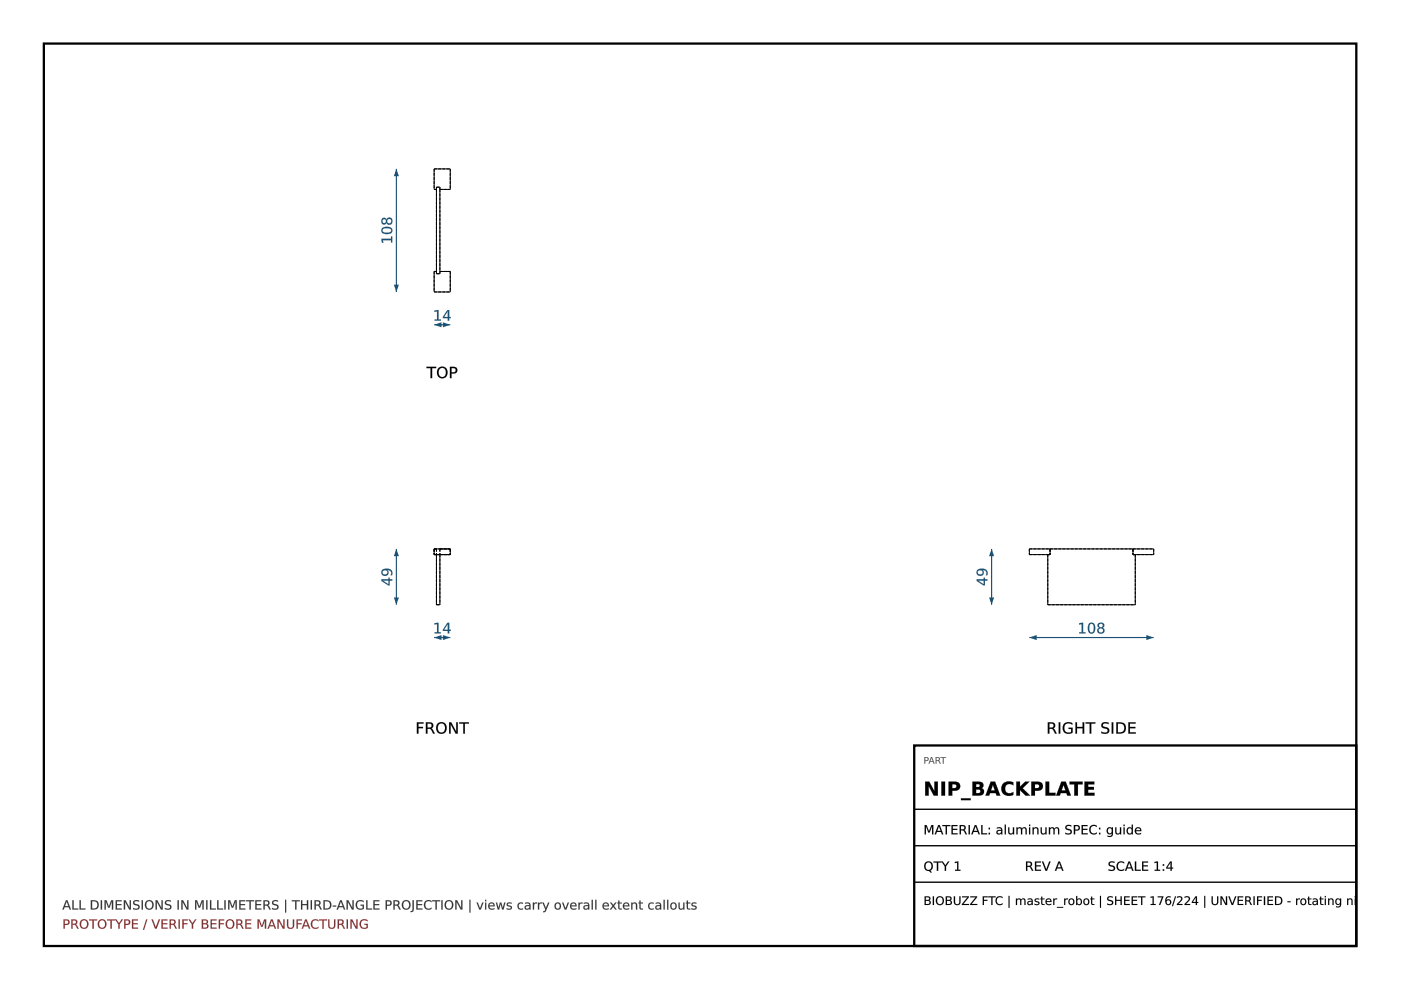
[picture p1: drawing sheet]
<svg xmlns="http://www.w3.org/2000/svg" width="297mm" height="210mm" viewBox="0 0 297 210" stroke-linecap="round" stroke-linejoin="round" font-family="sans-serif">
<path d="M9.3 9.2h278.3v191.4h-278.3z" fill="none" stroke="#000" stroke-width=".49"/>
<path d="M92 116.4h3.5v1.2h-3.5zM92.5 117.6v10.6h.8v-10.6" fill="none" stroke="#000" stroke-width=".21"/>
<g fill="none" stroke="#000" stroke-width=".21" stroke-dasharray=".6 .3" stroke-linecap="butt">
<path d="M92 117.6h3.5M92 117.6h.5M92 116.4h.5M92 116.4v1.2M92 116.4h3.5M92.5 117.6v10.6M92.5 116.4v1.2M92.5 117.6h.8M93.3 117.6v10.6M93.3 117.6h2.2M93.3 116.4v1.2M93.3 116.4h2.2"/>
<path d="M95.5 116.4v1.2M92.5 128.2h.8"/>
</g>
<path d="M92 135.2h3.5" fill="none" stroke="#1a5276" stroke-width=".24"/>
<g fill="#1a5276">
<path d="M92 135.2l1.6-.6v1.1z"/>
<path d="M93.9 134.6l1.6 .6-1.6 .5z"/>
<path d="M92.1 132.2l.9-.2v2h.5v.3h-1.3v-.3h.5v-1.7l-.6 .1zM94.9 132.3l-.7 1.2h.7zM94.9 132h.3v1.5h.4v.3h-.4v.5h-.3v-.5h-1v-.3z"/>
<path d="M92.1 132.1l.9-.1v2h.5v.3h-1.4v-.3h.6v-1.7l-.6 .2zM92.1 132.2v.2l.6-.1v1.8l-.5-.1v.3h1.3v-.3l-.6 .1 .1-2.1zM94.9 132.3l-.7 1.2h.7zM95 132.3v1.2h-.9zM94.8 132h.5l-.1 1.5h.4v.3h-.4l.1 .5h-.4v-.5h-1v-.3zM94.9 132l-1 1.5v.3h1.1l-.1 .5h.3v-.5h.4v-.3h-.4v-1.5z"/>
</g>
<path d="M84 116.4v11.8" fill="none" stroke="#1a5276" stroke-width=".24"/>
<g fill="#1a5276">
<path d="M84 116.4l.6 1.5h-1.1z"/>
<path d="M83.5 126.7h1.1l-.6 1.5z"/>
<path d="M81.2 123.1l1.2 .8v-.8zM80.9 122.8h1.5v-.3h.2v.3h.6v.3h-.6v1h-.3l-1.4-.9zM81 120.9a1.24 1.24 0 0 1 1.4-.4 1.24 1.24 0 0 1 .8 1.2l-.1 .3h-.3a.71 .71 0 0 0 .1-.8 .71 .71 0 0 0-.8-.3 .75 .75 0 0 1 0 1 .75 .75 0 0 1-1 .1 .75 .75 0 0 1-.1-1.1zM81.1 121.4a.51 .51 0 0 0 1 0 .51 .51 0 0 0-1 0z"/>
<path d="M81.2 123.1l1.2 .8v-.8zM81.1 123.1h1.3v.8zM80.9 122.8h1.5v-.3h.2v.3h.6v.3h-.6v1h-.3l-1.4-.9zM80.9 122.8v.4l1.4 .9h.3v-1h.6v-.3h-.6v-.3h-.2v.3zM81 120.9a1.25 1.25 0 0 1 1.4-.4 1.25 1.25 0 0 1 .8 1.2l-.1 .3h-.3a.69 .69 0 0 0 0-.8 .69 .69 0 0 0-.7-.3 .68 .68 0 0 1-.1 1.1 .79 .79 0 0 1-1-.1 .79 .79 0 0 1 0-1zM81 120.9a.74 .74 0 0 0 .1 1.1 .74 .74 0 0 0 1-.1 .74 .74 0 0 0 0-1.1 .72 .72 0 0 1 .7 .3 .72 .72 0 0 1 0 .9h.3a1.04 1.04 0 0 0-.2-1.2 1.04 1.04 0 0 0-1.2-.2zM81.1 121.4a.5 .5 0 0 0 1 0 .5 .5 0 0 0-1 0zM81.1 121.3a.55 .55 0 0 1 1.1 0 .55 .55 0 0 1-1.1 0z"/>
</g>
<g fill="#000">
<path d="M88.4 153.1h1.4v.3h-1.1v.7h1v.3h-1v1.1h-.3zM90.3 153.1h.7a.67 .67 0 0 1 .8 .5 .67 .67 0 0 1-.3 .8l.7 1.1h-.4l-.4-.8-.4-.2h-.4v1h-.3zM90.6 153.4v.9h.4a.43 .43 0 0 0 .5-.5 .43 .43 0 0 0-.5-.4zM93 153.6a.95 .95 0 0 0-.1 1.2 .95 .95 0 0 0 1.1 .4 .96 .96 0 0 0 .4-1.2 .96 .96 0 0 0-1.2-.5zM92.4 154.3a1.2 1.2 0 0 1 2.4 0 1.2 1.2 0 0 1-2.4 0zM95.2 153.1h.5l1 2.1v-2.1h.4v2.4h-.5l-1.1-2v2h-.3zM97.4 153.1h2v.3h-.8v2.1h-.4v-2.1h-.8z"/>
<path d="M88.4 153.1h1.4v.3h-1.1v.7h1v.3h-1v1.2h-.3zM88.4 153.1v2.4h.3v-1.1h1v-.3h-1v-.7h1.1v-.3zM90.3 153.1h.7a.69 .69 0 0 1 .9 .5 .69 .69 0 0 1-.4 .8l.3 .3 .4 .9h-.4l-.5-1-.7-.1v1.1h-.3zM90.3 153.1v2.4h.3v-1l.7 .1 .5 .9h.4l-.5-.8-.3-.3a.65 .65 0 0 0 .4-.8 .65 .65 0 0 0-.8-.4zM90.6 153.4v.9l.4-.1a.41 .41 0 0 0 .5-.4 .41 .41 0 0 0-.5-.4zM90.6 153.4a.72 .72 0 0 1 .9 .2v.2a.42 .42 0 0 1-.5 .5h-.4zM93 153.6a.93 .93 0 0 0-.1 1.2 .93 .93 0 0 0 1.1 .4 .95 .95 0 0 0 .3-1.2 .95 .95 0 0 0-1.1-.5zM93 153.6a.85 .85 0 0 1 1.1-.1 .85 .85 0 0 1 .3 1.1 .79 .79 0 0 1-1 .7 .79 .79 0 0 1-.6-1zM92.4 154.3a1.22 1.22 0 0 1 2.4 0 1.22 1.22 0 0 1-2.4 0zM92.4 154.3a1.2 1.2 0 0 0 2.4 0 1.2 1.2 0 0 0-2.4 0zM95.2 153.1h.5l1 2.1v-2.1h.4v2.5h-.5l-1.1-2.1 .1 2.1h-.4zM95.2 153.1v2.4h.3l.1-2 1 2h.5v-2.4h-.4v2.1l-1-2.1zM97.4 153.1h2v.3h-.8v2.2h-.4v-2.2h-.8zM97.4 153.1v.3h.8v2.1h.4l-.1-2.1h.9v-.3z"/>
</g>
<path d="M92.5 39.7h.8v18.3h-.8zM92.5 57.6h-.5v4.3h3.5v-4.3h-2.2M92.5 40.2h-.5v-4.4h3.5v4.4h-2.2" fill="none" stroke="#000" stroke-width=".21"/>
<g fill="none" stroke="#000" stroke-width=".21" stroke-dasharray=".6 .3" stroke-linecap="butt">
<path d="M92 35.8v4.4M92 35.8h3.5M92.5 39.7h.8M95.5 35.8v4.4M92 57.6h.5M92 40.2h.5M92 57.6v4.3M92.5 58v-.4M92.5 40.2v17.4M92.5 40.2v-.5M92.5 58h.8M93.3 58v-.4"/>
<path d="M93.3 40.2v-.5M93.3 40.2v17.4M93.3 57.6h2.2M93.3 40.2h2.2M95.5 57.6v4.3M92 61.9h3.5"/>
</g>
<path d="M92 68.9h3.5" fill="none" stroke="#1a5276" stroke-width=".24"/>
<g fill="#1a5276">
<path d="M92 68.9l1.6-.6v1.1z"/>
<path d="M93.9 68.3l1.6 .6-1.6 .5z"/>
<path d="M92.1 65.8l.9-.1v2h.5v.3h-1.3v-.3h.5v-1.7l-.6 .1zM94.9 66l-.7 1.2h.7zM94.9 65.7h.3v1.5h.4v.3h-.4v.5h-.3v-.5h-1v-.3z"/>
<path d="M92.1 65.8l.9-.1v2h.5v.3h-1.4v-.3h.6v-1.7l-.6 .1zM92.1 65.8v.3l.6-.1v1.8l-.5-.1v.3h1.3v-.3l-.6 .1 .1-2.1zM94.9 66l-.7 1.2h.7zM95 66v1.2h-.9zM94.8 65.7h.5l-.1 1.5h.4v.3h-.4l.1 .5h-.4v-.5h-1v-.3zM94.9 65.7l-1 1.5v.3l1.1-.1-.1 .6h.3v-.6l.4 .1v-.3h-.4v-1.5z"/>
</g>
<path d="M84 35.8v26.1" fill="none" stroke="#1a5276" stroke-width=".24"/>
<g fill="#1a5276">
<path d="M84 35.8l.6 1.6h-1.1z"/>
<path d="M83.5 60.4h1.1l-.6 1.5z"/>
<path d="M80.9 50.6h2v-.5h.3v1.3h-.3v-.5h-1.7l.1 .6h-.3zM81.2 48.6l-.1 .3a1.17 1.17 0 0 0 1.9 0 1.26 1.26 0 0 0-1.8-.3zM81 48.4a1.58 1.58 0 0 1 2.2 .2v.3a1.24 1.24 0 0 1-1.8 .6l-.5-.4zM82.1 46.9a.46 .46 0 0 0 .9 0 .46 .46 0 0 0-.9 0zM81 46.4l.6-.2 .3 .4a.7 .7 0 0 1 1.1-.4 .7 .7 0 0 1 .1 1.1 .63 .63 0 0 1-.6 .4 .63 .63 0 0 1-.6-.5 .63 .63 0 0 1-.9 .3 .63 .63 0 0 1-.1-1zM81 46.9a.45 .45 0 0 0 .9 0 .45 .45 0 0 0-.9 0z"/>
<path d="M80.9 50.6h2v-.5h.3v1.3h-.3v-.5h-1.7l.1 .6h-.3zM80.9 50.6l.1 .9h.3l-.2-.6h1.8v.5h.3v-1.3h-.3v.5zM81.2 48.6l-.1 .3a1.16 1.16 0 0 0 1.8 0 1.25 1.25 0 0 0-1.7-.3zM81.2 48.6a1.27 1.27 0 0 1 1.8 .3 1.17 1.17 0 0 1-1.9 0zM81 48.4a1.59 1.59 0 0 1 2.2 .2v.3a1.25 1.25 0 0 1-1.8 .7l-.5-.5zM81 48.4a.83 .83 0 0 0 .1 1 .83 .83 0 0 0 .9 .2 .8 .8 0 0 0 1-.3 .8 .8 0 0 0-.1-1l-1.2-.2zM82.1 46.9a.45 .45 0 0 0 .9 0 .45 .45 0 0 0-.9 0zM82.1 46.9a.48 .48 0 0 1 .9 0 .48 .48 0 0 1-.9 0zM81 46.4a.54 .54 0 0 1 .5-.2 .54 .54 0 0 1 .4 .4 .63 .63 0 0 1 .6-.5 .63 .63 0 0 1 .6 .4 .72 .72 0 0 1-.1 1.1 .72 .72 0 0 1-1.1-.4 .56 .56 0 0 1-.5 .4 .56 .56 0 0 1-.6-.5zM81 46.4a.65 .65 0 0 0-.1 .9 .65 .65 0 0 0 1 .1v-.2a.66 .66 0 0 0 1 .2 .66 .66 0 0 0 0-1 .66 .66 0 0 0-1 .2l-.3-.4zM81.1 46.9a.39 .39 0 0 0 .7 0 .39 .39 0 0 0-.7 0zM81.1 46.9a.42 .42 0 0 1 .8 0 .42 .42 0 0 1-.8 0z"/>
</g>
<g fill="#000">
<path d="M90.4 77.8h2.1v.2h-.9v2.2h-.3v-2.2h-.9zM93.2 78.3a.95 .95 0 0 0-.1 1.1 .95 .95 0 0 0 1.1 .4 .96 .96 0 0 0 .3-1.2 .96 .96 0 0 0-1.1-.5zM92.6 78.9a1.2 1.2 0 0 1 2.4 0 1.2 1.2 0 0 1-2.4 0zM95.7 78v.9h.4a.45 .45 0 0 0 .5-.4 .45 .45 0 0 0-.5-.5zM95.4 77.8h.7a.72 .72 0 0 1 .9 .7 .72 .72 0 0 1-.9 .7h-.4v1h-.3z"/>
<path d="M90.4 77.8h2.1v.3l-.9-.1v2.2h-.3v-2.2l-.9 .1zM90.4 77.8v.2h.9v2.2h.3v-2.2h.9v-.2zM93.2 78.3a.93 .93 0 0 0-.1 1.1 .93 .93 0 0 0 1.1 .4 .95 .95 0 0 0 .3-1.2 .95 .95 0 0 0-1.1-.5zM93.2 78.2a.85 .85 0 0 1 1.1 0 .85 .85 0 0 1 .2 1.1 .79 .79 0 0 1-.9 .7 .79 .79 0 0 1-.6-1zM92.5 78.9a1.25 1.25 0 0 1 2.5 0 1.25 1.25 0 0 1-2.5 0zM92.6 78.9a1.2 1.2 0 0 0 2.4 0 1.2 1.2 0 0 0-2.4 0zM95.7 78v.9h.4a.43 .43 0 0 0 .5-.4 .43 .43 0 0 0-.5-.4zM95.7 78h.4a.47 .47 0 0 1 .5 .5 .47 .47 0 0 1-.5 .5h-.4zM95.4 77.8h.7a.74 .74 0 0 1 .9 .7 .74 .74 0 0 1-.9 .7h-.4v1h-.3zM95.4 77.8v2.4h.3v-1a.85 .85 0 0 0 1.2-.9l-.3-.4z"/>
</g>
<path d="M222.1 117.6v10.6h18.6v-10.6M222.6 116.4v1.2h-4.4v-1.2h26.4v1.2h-4.4v-1.2" fill="none" stroke="#000" stroke-width=".21"/>
<g fill="none" stroke="#000" stroke-width=".21" stroke-dasharray=".6 .3" stroke-linecap="butt">
<path d="M218.2 117.6h4.4M218.2 116.4v1.2M218.2 116.4h4.4M222.1 117.6v10.6M222.6 116.4h17.6M222.6 116.4v1.2M222.6 117.6h-.5M240.2 116.4v1.2M240.2 117.6h4.4M240.2 116.4h4.4M240.7 117.6v10.6M240.7 117.6h-.5"/>
<path d="M244.6 116.4v1.2M222.1 128.2h18.6"/>
</g>
<path d="M218.2 135.2h26.4" fill="none" stroke="#1a5276" stroke-width=".24"/>
<g fill="#1a5276">
<path d="M218.2 135.2l1.6-.6v1.1z"/>
<path d="M243 134.6l1.6 .6-1.6 .5z"/>
<path d="M228.8 132.2l.8-.2v2h.5v.3h-1.3v-.3h.5v-1.7l-.5 .1zM231.2 132.4a1.23 1.23 0 0 0 .2 1.7 1.14 1.14 0 0 0 0-1.8zM231 132.1a.85 .85 0 0 1 1 .1 .85 .85 0 0 1 .2 1 .85 .85 0 0 1-.8 1.1 .85 .85 0 0 1-.8-1.1l.1-.7zM232.9 133.7a.5 .5 0 0 0 1 0 .5 .5 0 0 0-1 0zM232.9 132.2a.7 .7 0 0 1 .9-.1 .7 .7 0 0 1 .2 .8l-.3 .2a.7 .7 0 0 1 .4 1 .7 .7 0 0 1-1.1 .2 .62 .62 0 0 1-.4-.7 .62 .62 0 0 1 .5-.5l-.4-.3zM233 132.6a.41 .41 0 0 0 .8 0 .41 .41 0 0 0-.8 0z"/>
<path d="M228.8 132.1l.9-.1-.1 2h.6v.3h-1.4v-.3h.5v-1.7l-.5 .2zM228.8 132.2v.2l.5-.1v1.8l-.5-.1v.3h1.3v-.3l-.5 .1v-2.1zM231.2 132.4a1.22 1.22 0 0 0 .2 1.7 1.13 1.13 0 0 0 0-1.8zM231.1 132.3a.59 .59 0 0 1 .8 .2 .59 .59 0 0 1 0 .7 .59 .59 0 0 1 0 .7 .59 .59 0 0 1-.8 .1 1.71 1.71 0 0 1 0-1.7zM231 132.1a.86 .86 0 0 1 1 .1 .86 .86 0 0 1 .2 1 .86 .86 0 0 1-.8 1.2 .86 .86 0 0 1-.8-1.2l.1-.7zM231 132.2a1.53 1.53 0 0 0 .2 2.1h.2a1.2 1.2 0 0 0 .7-1.8l-.4-.4zM233 133.7a.45 .45 0 0 0 .8 0 .45 .45 0 0 0-.8 0zM232.9 133.7a.5 .5 0 0 1 1 0 .5 .5 0 0 1-1 0zM232.9 132.2a.71 .71 0 0 1 .9-.2 .71 .71 0 0 1 .2 .9l-.3 .2a.63 .63 0 0 1 .5 .7 .63 .63 0 0 1-.6 .5 .69 .69 0 0 1-.9-.3 .69 .69 0 0 1 .4-.9 .53 .53 0 0 1-.4-.4 .53 .53 0 0 1 .2-.5zM232.9 132.2a.54 .54 0 0 0 .2 .9 .66 .66 0 0 0-.4 .9 .66 .66 0 0 0 .9 .3 .63 .63 0 0 0 .6-.6 .63 .63 0 0 0-.5-.6 .59 .59 0 0 0 .4-.8 .59 .59 0 0 0-.9-.3zM233 132.6a.4 .4 0 0 0 .8 0 .4 .4 0 0 0-.8 0zM233 132.6a.43 .43 0 0 1 .8 0 .43 .43 0 0 1-.8 0z"/>
</g>
<path d="M210.2 116.4v11.8" fill="none" stroke="#1a5276" stroke-width=".24"/>
<g fill="#1a5276">
<path d="M210.2 116.4l.6 1.5h-1.1z"/>
<path d="M209.7 126.7h1.1l-.6 1.5z"/>
<path d="M207.3 123.1l1.3 .8v-.8zM207.1 122.8h1.5v-.3h.2v.3h.6v.3h-.6v1h-.3l-1.4-.9zM207.2 120.9a1.24 1.24 0 0 1 1.4-.4 1.24 1.24 0 0 1 .8 1.2l-.1 .3h-.3a.71 .71 0 0 0 0-.8 .71 .71 0 0 0-.7-.3 .75 .75 0 0 1 0 1 .75 .75 0 0 1-1 .1 .75 .75 0 0 1-.1-1.1zM207.3 121.4a.51 .51 0 0 0 1 0 .51 .51 0 0 0-1 0z"/>
<path d="M207.4 123.1l1.2 .8v-.8zM207.3 123.1h1.3v.8zM207.1 122.8h1.5l-.1-.3h.3v.3h.6v.3h-.6v1h-.3l-1.4-.9zM207.1 122.8v.4l1.4 .9h.3v-1h.6v-.3h-.6v-.3h-.2v.3zM207.2 120.9a1.25 1.25 0 0 1 1.4-.4 1.25 1.25 0 0 1 .8 1.2l-.1 .3h-.3a.69 .69 0 0 0 0-.8 .69 .69 0 0 0-.7-.3 .68 .68 0 0 1-.1 1.1 .79 .79 0 0 1-1-.1 .79 .79 0 0 1 0-1zM207.2 120.9a.74 .74 0 0 0 .1 1.1 .74 .74 0 0 0 1-.1 .74 .74 0 0 0 0-1.1 .72 .72 0 0 1 .7 .3 .72 .72 0 0 1 0 .9h.3a1.04 1.04 0 0 0-.2-1.2 1.04 1.04 0 0 0-1.2-.2zM207.3 121.4a.5 .5 0 0 0 1 0 .5 .5 0 0 0-1 0zM207.3 121.3a.55 .55 0 0 1 1.1 0 .55 .55 0 0 1-1.1 0z"/>
</g>
<g fill="#000">
<path d="M222.2 153.1h.7a.67 .67 0 0 1 .8 .5 .67 .67 0 0 1-.4 .8l.7 1.1h-.3l-.4-.8-.5-.2h-.3v1h-.3zM222.5 153.4v.9h.4a.43 .43 0 0 0 .5-.5 .43 .43 0 0 0-.5-.4zM224.5 153.1h.3v2.4h-.3zM225.6 153.4a1.51 1.51 0 0 1 1.8-.1v.4a.99 .99 0 0 0-1.4-.1 .99 .99 0 0 0-.2 1.3 .99 .99 0 0 0 1.3 .3v-.6h-.5v-.3h.8v1a1.3 1.3 0 0 1-1.8-.1 1.3 1.3 0 0 1 0-1.8zM228 153.1h.3v1h1.2v-1h.4v2.4h-.4v-1.1h-1.2v1.1h-.3zM230.2 153.1h2v.3h-.8v2.1h-.4v-2.1h-.8zM233.7 153.3l1-.2 .3 .1v.3a.82 .82 0 0 0-1.2 .3l.1 .2a1.3 1.3 0 0 1 1.3 .9 1.1 1.1 0 0 1-1.7 .5v-.3a.74 .74 0 0 0 .8 .3 .74 .74 0 0 0 .5-.6l-.1-.2a1.34 1.34 0 0 1-1.2-.8zM235.7 153.1h.3v2.4h-.3zM237 153.4v1.9a1 1 0 0 0 1.4-1 1 1 0 0 0-1.4-.9zM236.7 153.1h.7a1.21 1.21 0 0 1 1.3 1.2 1.21 1.21 0 0 1-1.3 1.2h-.7zM239.2 153.1h1.6v.3h-1.2v.7h1.1v.3h-1.1v.9h1.2v.2h-1.6z"/>
<path d="M222.1 153.1h.8a.69 .69 0 0 1 .8 .5 .69 .69 0 0 1-.4 .8l.3 .3 .5 .9h-.4l-.6-1-.6-.1v1.1h-.4zM222.2 153.1v2.4h.3v-1l.7 .1 .5 .9h.3l-.4-.8-.3-.3a.65 .65 0 0 0 .4-.8 .65 .65 0 0 0-.8-.4zM222.5 153.4v.9l.4-.1a.41 .41 0 0 0 .5-.4 .41 .41 0 0 0-.5-.4zM222.5 153.4a.72 .72 0 0 1 .9 .2v.2a.42 .42 0 0 1-.5 .5h-.4zM224.5 153.1h.3v2.5h-.3zM224.5 153.1v2.4h.3v-2.4zM225.6 153.4a1.5 1.5 0 0 1 1.8-.1v.4a.98 .98 0 0 0-1.4-.1 .98 .98 0 0 0-.2 1.3 .98 .98 0 0 0 1.3 .3v-.6h-.6v-.3h.9v1a1.32 1.32 0 0 1-1.8-.1 1.32 1.32 0 0 1 0-1.8zM225.6 153.4a1.29 1.29 0 0 0 0 1.8 1.29 1.29 0 0 0 1.8 .1v-1h-.8v.3l.5-.1v.7a.99 .99 0 0 1-1.3-.3 .99 .99 0 0 1 .2-1.3 .99 .99 0 0 1 1.4 .1v-.4a1.57 1.57 0 0 0-1.8 .1zM228 153.1h.4v1h1.1v-1h.4v2.5h-.4v-1.2h-1.2l.1 1.2h-.4zM228 153.1v2.4h.3v-1.1h1.3l-.1 1.1h.4v-2.4h-.4l.1 1h-1.3v-1zM230.2 153.1h2v.3h-.8v2.2h-.4v-2.2h-.8zM230.2 153.1v.3h.9l-.1 2.1h.4v-2.1h.8v-.3zM233.7 153.3l.4-.2 .8 .1h.2v.4a.87 .87 0 0 0-1.3 .2l.1 .2 .6 .2a.76 .76 0 0 1 .7 .9 .76 .76 0 0 1-1.1 .5l-.6-.1v-.4a.72 .72 0 0 0 .8 .3 .72 .72 0 0 0 .5-.6l-.4-.3a.72 .72 0 0 1-.8-.4 .72 .72 0 0 1 .1-.8zM233.7 153.3a.64 .64 0 0 0-.1 .7 .64 .64 0 0 0 .6 .4 .5 .5 0 0 1 .7 .6 .5 .5 0 0 1-.8 .3l-.6-.2v.3a1.09 1.09 0 0 0 1.7-.5 .82 .82 0 0 0-.9-.7l-.3-.1a.44 .44 0 0 1-.1-.6 .44 .44 0 0 1 .6-.1l.6 .1-.1-.3h-.3zM235.7 153.1h.3v2.5h-.3zM235.7 153.1v2.4h.3v-2.4zM237 153.4v1.9a.98 .98 0 0 0 1.4-1 .98 .98 0 0 0-1.4-.9zM237 153.4a1.01 1.01 0 0 1 1.4 .9 1.01 1.01 0 0 1-1.4 1zM236.7 153.1a1.7 1.7 0 0 1 2 .7 1.21 1.21 0 0 1-.1 1.3 1.21 1.21 0 0 1-1.2 .5h-.7zM236.7 153.1v2.4h.7a1.19 1.19 0 0 0 1.3-1.2 1.19 1.19 0 0 0-1.3-1.1zM239.2 153.1h1.6v.3h-1.2v.7h1.1v.3h-1.1v.9h1.2v.3h-1.6zM239.2 153.1v2.4h1.6v-.2h-1.3v-.9h1.2v-.3h-1.2v-.7h1.3v-.3z"/>
</g>
<g fill="#333">
<path d="M14.1 191.1l-.3 1h.7zM14 190.9h.3l.8 1.9h-.3l-.2-.5h-.9l-.2 .5h-.3zM15.3 190.9h.3v1.7h1v.2h-1.3zM16.9 190.9h.2v1.7h1v.2h-1.2zM19.5 191.1v1.5a.82 .82 0 0 0 1.1-.7 .82 .82 0 0 0-1.1-.8zM19.3 190.9h.5a.99 .99 0 0 1 1.1 1 .99 .99 0 0 1-1.1 .9h-.5zM21.4 190.9h.2v1.9h-.2zM22.2 190.9h.4l.5 1.3 .5-1.3h.4v1.9h-.3v-1.7l-.5 1.4h-.3l-.5-1.4v1.7h-.2zM24.5 190.9h1.3v.2h-1v.6h.9v.2h-.9v.7h1v.2h-1.3zM26.3 190.9h.3l.9 1.6v-1.6h.3v1.9h-.4l-.9-1.6v1.6h-.2zM28.4 191l.8-.1h.3v.3a.51 .51 0 0 0-.6-.2 .51 .51 0 0 0-.3 .6 .96 .96 0 0 1 1 .9 1 1 0 0 1-1.4 .3v-.3a.64 .64 0 0 0 1.1-.3l-.1-.1a.97 .97 0 0 1-1-.9zM30 190.9h.3v1.9h-.3zM31.2 191.3a.78 .78 0 0 0-.1 .9 .78 .78 0 0 0 .9 .4 .76 .76 0 0 0 .3-1.1 .76 .76 0 0 0-1.1-.2zM30.7 191.8a.99 .99 0 0 1 1.9 0 .99 .99 0 0 1-1.9 0zM33 190.9h.4l.8 1.6v-1.6h.3v1.9h-.4l-.8-1.6v1.6h-.3zM35.1 191l.8-.1h.3v.3a.51 .51 0 0 0-.6-.2 .51 .51 0 0 0-.3 .6 .96 .96 0 0 1 1 .9 1 1 0 0 1-1.3 .3v-.3a.64 .64 0 0 0 1-.3v-.1a.97 .97 0 0 1-1-.9zM37.6 190.9h.3v1.9h-.3zM38.4 190.9h.4l.9 1.6v-1.6h.3v1.9h-.4l-.9-1.6v1.6h-.3zM41.4 190.9h.4l.5 1.3 .5-1.3h.4v1.9h-.3v-1.7l-.5 1.4h-.3l-.5-1.4v1.7h-.2zM43.7 190.9h.3v1.9h-.3zM44.5 190.9h.3v1.7h1v.2h-1.3zM46 190.9h.3v1.7h1v.2h-1.3zM47.6 190.9h.2v1.9h-.2zM48.4 190.9h.4l.5 1.3 .5-1.3h.4v1.9h-.3v-1.7l-.5 1.4h-.2l-.6-1.4v1.7h-.2zM50.7 190.9h1.3v.2h-1v.6h1v.2h-1v.7h1v.2h-1.3zM52.2 190.9h1.7v.2h-.7v1.7h-.3v-1.7h-.7zM54.1 190.9h1.3v.2h-1v.6h.9v.2h-.9v.7h1v.2h-1.3zM55.9 190.9h.6a.55 .55 0 0 1 .6 .3 .55 .55 0 0 1-.3 .7l.6 .9h-.3l-.3-.6-.4-.2h-.3v.8h-.2zM56.1 191.1v.7h.4a.35 .35 0 0 0 .4-.4 .35 .35 0 0 0-.4-.3zM57.9 191l.8-.1h.3v.3a.51 .51 0 0 0-.7-.2 .51 .51 0 0 0-.3 .6 .96 .96 0 0 1 1 .9 1 1 0 0 1-1.3 .3v-.3a.64 .64 0 0 0 1.1-.3l-.1-.1a.97 .97 0 0 1-1-.9zM60.4 190.8h.3v2.7h-.3zM61.9 190.9h1.7v.2h-.7v1.7h-.3v-1.7h-.7zM63.8 190.9h.3v.8h1v-.8h.2v1.9h-.2v-.9h-1v.9h-.3zM65.9 190.9h.2v1.9h-.2zM66.7 190.9h.6a.55 .55 0 0 1 .6 .3 .55 .55 0 0 1-.3 .7l.6 .9h-.3l-.3-.6-.4-.2h-.2v.8h-.3zM67 191.1v.7h.3a.35 .35 0 0 0 .4-.4 .35 .35 0 0 0-.4-.3zM68.9 191.1v1.5a.82 .82 0 0 0 1.1-.7 .82 .82 0 0 0-1.1-.8zM68.6 190.9h.5a.99 .99 0 0 1 1.2 1 .99 .99 0 0 1-1.2 .9h-.5zM70.6 192h.7v.2h-.7zM72.3 191.1l-.4 1h.7zM72.1 190.9h.3l.8 1.9h-.3l-.2-.5h-.9l-.2 .5h-.2zM73.5 190.9h.3l.9 1.6v-1.6h.3v1.9h-.4l-.9-1.6v1.6h-.2zM75.7 191.1l.4-.2 .5-.1 .5 .2v.3a.81 .81 0 0 0-1.1-.1 .81 .81 0 0 0-.2 1.1 .81 .81 0 0 0 1.1 .3v-.6h-.5v-.2h.8v.9a1.07 1.07 0 0 1-1.5-.1 1.07 1.07 0 0 1 0-1.5zM77.6 190.9h.3v1.7h1v.2h-1.3zM79.2 190.9h1.2v.2h-1v.6h1v.2h-1v.7h1.1v.2h-1.3zM82 191.1v.7h.4a.37 .37 0 0 0 .4-.3 .37 .37 0 0 0-.4-.4zM81.8 190.9h.6a.6 .6 0 0 1 .7 .6 .6 .6 0 0 1-.7 .6h-.4v.7h-.2zM83.4 190.9h.6a.55 .55 0 0 1 .7 .3 .55 .55 0 0 1-.3 .7l.6 .9h-.3l-.4-.6-.3-.2h-.3v.8h-.3zM83.7 191.1v.7h.3a.35 .35 0 0 0 .4-.4 .35 .35 0 0 0-.4-.3zM85.7 191.3a.78 .78 0 0 0-.2 .9 .78 .78 0 0 0 1 .4 .76 .76 0 0 0 .2-1.1 .76 .76 0 0 0-1-.2zM85.1 191.8a1 1 0 0 1 2 0 1 1 0 0 1-2 0zM87.5 190.9h.2v2l-.2 .4-.4 .1v-.2l.3-.3zM88.3 190.9h1.2v.2h-1v.6h1v.2h-1v.7h1.1v.2h-1.3zM90.1 191.1l.5-.2 .4-.1 .5 .2v.3a.78 .78 0 0 0-1.1 0 .78 .78 0 0 0 0 1.1 .78 .78 0 0 0 1.1 0v.3a1.04 1.04 0 0 1-1.4-.2 1.04 1.04 0 0 1 0-1.4zM91.6 190.9h1.7v.2h-.7v1.7h-.3v-1.7h-.7zM93.6 190.9h.2v1.9h-.2zM94.7 191.3a.78 .78 0 0 0-.1 .9 .78 .78 0 0 0 .9 .4 .76 .76 0 0 0 .3-1.1 .76 .76 0 0 0-1.1-.2zM94.2 191.8a1 1 0 0 1 2 0 1 1 0 0 1-2 0zM96.5 190.9h.4l.9 1.6v-1.6h.2v1.9h-.3l-.9-1.6v1.6h-.3zM99.5 190.8h.3v2.7h-.3zM101 191.4h.3l.5 1.2 .4-1.2h.3l-.6 1.4h-.3zM102.8 191.4h.3v1.4h-.3zM102.8 190.8h.3v.3h-.3zM103.7 191.5a.69 .69 0 0 1 .8-.1 .69 .69 0 0 1 .4 .8h-1.1a.67 .67 0 0 0 1 .3v.3a.84 .84 0 0 1-1.1-.1 .84 .84 0 0 1 0-1.2zM103.9 191.7l-.1 .3h.8l-.2-.4zM105.1 191.4h.3l.3 1.1 .3-1.1h.3l.3 1.1 .3-1.1h.2l-.3 1.4h-.3l-.4-1.2-.3 1.2h-.3zM107.6 191.4h.8l.1 .2a.41 .41 0 0 0-.5-.1 .41 .41 0 0 0-.3 .4 .61 .61 0 0 1 .6 .2 .61 .61 0 0 1 .1 .7h-.8h-.2v-.3a.53 .53 0 0 0 .9-.1l-.1-.1a.6 .6 0 0 1-.6-.2 .6 .6 0 0 1 0-.7zM109.9 191.5l.7-.2 .3 .1v.3a.58 .58 0 0 0-.8 0 .58 .58 0 0 0 0 .8 .58 .58 0 0 0 .8 .1v.2a.8 .8 0 0 1-1.1-.2 .8 .8 0 0 1 .1-1.1zM111.6 192.2l-.1 .1a.36 .36 0 0 0 .3 .4 .36 .36 0 0 0 .4-.3v-.3zM111.3 191.4a.73 .73 0 0 1 1.2 .6v.8h-.3v-.2a.53 .53 0 0 1-.6 .3 .53 .53 0 0 1-.4-.6 .53 .53 0 0 1 .7-.4h.3a.53 .53 0 0 0-.3-.4 .53 .53 0 0 0-.6 .2zM113 191.4h.2v.2l.2-.2 .5-.1v.3a.44 .44 0 0 0-.5 0 .44 .44 0 0 0-.2 .5v.7h-.2zM114.1 191.4h.2v.2l.2-.2 .4-.1v.3a.44 .44 0 0 0-.4 0 .44 .44 0 0 0-.2 .5v.7h-.2zM115 191.4h.3l.4 1.1 .5-1.1h.3l-.8 1.8-.2 .2h-.4v-.2h.4l.1-.4zM117.9 191.7a.5 .5 0 0 0 0 .7 .5 .5 0 0 0 .7 0 .51 .51 0 0 0 0-.6 .51 .51 0 0 0-.7-.1zM117.5 192.1a.75 .75 0 0 1 1.5 0 .75 .75 0 0 1-1.5 0zM119.2 191.4h.2l.5 1.2 .5-1.2h.2l-.5 1.4h-.4zM121.1 191.5a.69 .69 0 0 1 .8-.1 .69 .69 0 0 1 .3 .8h-1.1a.67 .67 0 0 0 1.1 .3v.3a.84 .84 0 0 1-1.1-.1 .84 .84 0 0 1 0-1.2zM121.3 191.7l-.2 .3h.9l-.2-.4zM122.6 191.4h.3v.2l.2-.2 .4-.1v.3a.44 .44 0 0 0-.4 0 .44 .44 0 0 0-.2 .5v.7h-.3zM124 192.2v.1a.36 .36 0 0 0 .2 .4 .36 .36 0 0 0 .5-.3v-.3zM123.8 191.4a.73 .73 0 0 1 1.1 .6v.8h-.2v-.2a.53 .53 0 0 1-.7 .3 .53 .53 0 0 1-.3-.6 .53 .53 0 0 1 .7-.4h.3a.53 .53 0 0 0-.4-.4 .53 .53 0 0 0-.5 .2zM125.4 190.8h.3v2h-.3zM126.2 190.8h.3v2h-.3zM127.9 191.5a.69 .69 0 0 1 .9-.1 .69 .69 0 0 1 .3 .8h-1.1a.67 .67 0 0 0 1.1 .3v.3a.84 .84 0 0 1-1.2-.1 .84 .84 0 0 1 0-1.2zM128.1 191.7l-.1 .3h.9l-.3-.4zM129.3 191.4h.3l.4 .5 .4-.5h.3l-.5 .7 .5 .7h-.2l-.5-.5-.4 .5h-.3l.6-.7zM131.1 190.9h.2v.5h.5v.2h-.5v.9l.5 .1v.2h-.5l-.2-.2v-1h-.2v-.2h.2zM132.3 191.5a.69 .69 0 0 1 .8-.1 .69 .69 0 0 1 .3 .8h-1.1a.67 .67 0 0 0 1.1 .3v.3a.84 .84 0 0 1-1.1-.1 .84 .84 0 0 1 0-1.2zM132.5 191.7l-.2 .3h.9l-.2-.4zM133.8 191.4h.3v.2a.54 .54 0 0 1 .6-.2 .54 .54 0 0 1 .4 .6v.8h-.3v-.8a.39 .39 0 0 0-.4-.5 .39 .39 0 0 0-.3 .5v.8h-.3zM135.6 190.9h.2v.5h.5v.2h-.5v.9l.5 .1v.2h-.5l-.2-.2v-1h-.2v-.2h.2zM137.6 191.5l.7-.2 .3 .1v.3a.58 .58 0 0 0-.8 0 .58 .58 0 0 0 0 .8 .58 .58 0 0 0 .8 .1v.2a.8 .8 0 0 1-1.1-.2 .8 .8 0 0 1 .1-1.1zM139.3 192.2l-.1 .1a.36 .36 0 0 0 .3 .4 .36 .36 0 0 0 .4-.3v-.3zM139 191.4a.73 .73 0 0 1 1.2 .6v.8h-.3v-.2a.53 .53 0 0 1-.6 .3 .53 .53 0 0 1-.4-.6 .53 .53 0 0 1 .7-.4h.3a.53 .53 0 0 0-.3-.4 .53 .53 0 0 0-.6 .2zM140.7 190.8h.2v2h-.2zM141.5 190.8h.2v2h-.2zM142.5 191.7a.5 .5 0 0 0-.1 .7 .5 .5 0 0 0 .8 0 .51 .51 0 0 0-.1-.6 .51 .51 0 0 0-.6-.1zM142 192.1a.75 .75 0 0 1 1.5 0 .75 .75 0 0 1-1.5 0zM143.9 191.4h.2v.9a.39 .39 0 0 0 .4 .4 .39 .39 0 0 0 .4-.5v-.8h.2v1.4h-.2v-.2a.54 .54 0 0 1-.7 .3 .54 .54 0 0 1-.3-.6zM145.6 190.9h.3v.5h.5v.2h-.5v.9l.5 .1v.2h-.5l-.3-.2v-1h-.2v-.2h.2zM146.7 191.4h.8l.1 .2a.41 .41 0 0 0-.4-.1 .41 .41 0 0 0-.3 .4 .61 .61 0 0 1 .6 .2 .61 .61 0 0 1 .1 .7h-.9h-.1v-.3a.53 .53 0 0 0 .9-.1l-.1-.1a.6 .6 0 0 1-.6-.2 .6 .6 0 0 1-.1-.7z"/>
<path d="M14.1 191.1l-.3 1h.7zM14.1 191.1l.4 1h-.7zM14 190.9h.3l.8 2h-.3l-.2-.6h-.9l-.2 .6h-.3zM14 190.9l-.8 1.9h.3l.2-.5h.9l.2 .5h.3l-.8-1.9zM15.3 190.9h.3v1.7h1v.3h-1.3zM15.3 190.9v1.9h1.3v-.2h-1v-1.7zM16.9 190.9h.2v1.7h1v.3h-1.2zM16.9 190.9v1.9h1.2v-.2h-1v-1.7zM19.5 191.1v1.5a.81 .81 0 0 0 1.1-.7 .81 .81 0 0 0-1.1-.8zM19.5 191.1a.83 .83 0 0 1 1.2 .8 .83 .83 0 0 1-1.2 .7zM19.2 190.9h.6a1.01 1.01 0 0 1 1.1 1 1.01 1.01 0 0 1-1.1 1h-.6zM19.3 190.9v1.9h.5a.98 .98 0 0 0 1.1-.9 .98 .98 0 0 0-1.1-1zM21.3 190.9h.3v2h-.3zM21.4 190.9v1.9h.2v-1.9zM22.2 190.9h.4l.5 1.3 .5-1.3h.4v2h-.3v-1.8l-.5 1.4h-.3l-.5-1.4v1.8h-.2zM22.2 190.9v1.9h.2v-1.7l.5 1.4h.3l.5-1.4v1.7h.3v-1.9h-.4l-.5 1.4-.5-1.4zM24.5 190.9h1.3v.2h-1v.6h1v.2h-1v.7h1v.3h-1.3zM24.5 190.9v1.9h1.3v-.2h-1v-.7h.9v-.2h-.9v-.6h1v-.2zM26.2 190.9h.4l.9 1.6v-1.6h.3v2h-.4l-.9-1.7v1.7h-.3zM26.3 190.9v1.9h.2v-1.6l.9 1.6h.4v-1.9h-.3v1.6l-.9-1.6zM28.4 191l.3-.2a.51 .51 0 0 1 .8 .4 .5 .5 0 0 0-.6-.2 .5 .5 0 0 0-.3 .6l.4 .1a.62 .62 0 0 1 .6 .8 .62 .62 0 0 1-.9 .4l-.5-.1v-.3a.63 .63 0 0 0 1.1-.3l-.4-.2a.59 .59 0 0 1-.6-.3 .59 .59 0 0 1 .1-.7zM28.4 191a.53 .53 0 0 0-.1 .6 .53 .53 0 0 0 .5 .3 .42 .42 0 0 1 .5 .5 .42 .42 0 0 1-.6 .3l-.5-.2v.2a.83 .83 0 0 0 .9 .1 .83 .83 0 0 0 .5-.7l-.3-.3-.7-.2a.52 .52 0 0 1 .3-.6 .52 .52 0 0 1 .6 .2v-.3h-.3zM30 190.9h.3v2h-.3zM30 190.9v1.9h.3v-1.9zM31.2 191.3a.77 .77 0 0 0-.1 .9 .77 .77 0 0 0 .9 .4 .75 .75 0 0 0 .2-1.1 .75 .75 0 0 0-1-.2zM31.2 191.3a.78 .78 0 0 1 1.1 .4 .78 .78 0 0 1-.7 1 .85 .85 0 0 1-.4-1.4zM30.6 191.8a1.05 1.05 0 0 1 2.1 0 1.05 1.05 0 0 1-2.1 0zM30.7 191.8a.98 .98 0 0 0 1.9 0 .98 .98 0 0 0-1.9 0zM33 190.9h.4l.8 1.6v-1.6h.3v2h-.4l-.8-1.7v1.7h-.3zM33 190.9v1.9h.3v-1.6l.8 1.6h.4v-1.9h-.3v1.6l-.8-1.6zM35.1 191l.3-.2a.51 .51 0 0 1 .8 .4 .5 .5 0 0 0-.6-.2 .5 .5 0 0 0-.3 .6l.5 .1a.62 .62 0 0 1 .5 .8 .62 .62 0 0 1-.9 .4l-.5-.1v-.3a.63 .63 0 0 0 1.1-.3l-.3-.2a.59 .59 0 0 1-.7-.3 .59 .59 0 0 1 .1-.7zM35.1 191a.53 .53 0 0 0-.1 .6 .53 .53 0 0 0 .5 .3 .42 .42 0 0 1 .6 .5 .42 .42 0 0 1-.7 .3l-.4-.2v.2a.83 .83 0 0 0 .8 .1 .83 .83 0 0 0 .5-.7l-.2-.3-.8-.2a.52 .52 0 0 1 .3-.6 .52 .52 0 0 1 .6 .2v-.3h-.3zM37.6 190.9h.3v2h-.3zM37.6 190.9v1.9h.3v-1.9zM38.4 190.9h.4l.9 1.6v-1.6h.3v2h-.4l-.9-1.7v1.7h-.3zM38.4 190.9v1.9h.3v-1.6l.9 1.6h.4v-1.9h-.3v1.6l-.9-1.6zM41.3 190.9h.5l.5 1.3 .5-1.3h.4v2h-.3v-1.8l-.5 1.4h-.3l-.5-1.4v1.8h-.3zM41.4 190.9v1.9h.2v-1.7l.5 1.4h.3l.5-1.4v1.7h.3v-1.9h-.4l-.5 1.4-.5-1.4zM43.7 190.9h.3v2h-.3zM43.7 190.9v1.9h.3v-1.9zM44.5 190.9h.3v1.7h1v.3h-1.3zM44.5 190.9v1.9h1.3v-.2h-1v-1.7zM46 190.9h.3v1.7h1v.3h-1.3zM46 190.9v1.9h1.3v-.2h-1v-1.7zM47.6 190.9h.3v2h-.3zM47.6 190.9v1.9h.2v-1.9zM48.4 190.9h.4l.5 1.3 .5-1.3h.4v2h-.3v-1.8l-.5 1.4h-.3l-.5-1.4 .1 1.8h-.3zM48.4 190.9v1.9h.2v-1.7l.6 1.4h.2l.5-1.4v1.7h.3v-1.9h-.4l-.5 1.4-.5-1.4zM50.7 190.9h1.3v.2h-1v.6h1v.2h-1v.7h1v.3h-1.3zM50.7 190.9v1.9h1.3v-.2h-1v-.7h1v-.2h-1v-.6h1v-.2zM52.2 190.9h1.7v.2h-.7v1.8h-.3v-1.8h-.7zM52.2 190.9v.2h.7v1.7h.3l-.1-1.7h.8v-.2zM54.1 190.9h1.3v.2h-1v.6h1v.2h-1v.7h1v.3h-1.3zM54.1 190.9v1.9h1.3v-.2h-1v-.7h.9v-.2h-.9v-.6h1v-.2zM55.8 190.9h.7a.57 .57 0 0 1 .6 .3 .57 .57 0 0 1-.3 .7l.6 1h-.3l-.4-.8-.6-.1v.9h-.3zM55.9 190.9v1.9h.2v-.8l.6 .1 .4 .7h.3l-.6-.9a.54 .54 0 0 0 .3-.6 .54 .54 0 0 0-.6-.4zM56.1 191.1v.7h.4a.34 .34 0 0 0 .3-.4 .34 .34 0 0 0-.3-.3zM56.1 191.1h.4a.37 .37 0 0 1 .4 .3 .37 .37 0 0 1-.4 .4h-.4zM57.8 191l.4-.2a.51 .51 0 0 1 .8 .4h-.1a.5 .5 0 0 0-.6-.2 .5 .5 0 0 0-.3 .6l.5 .1a.62 .62 0 0 1 .6 .8 .62 .62 0 0 1-.9 .4l-.5-.1v-.3a.63 .63 0 0 0 1.1-.3l-.4-.2a.59 .59 0 0 1-.7-.3 .59 .59 0 0 1 .1-.7zM57.9 191a.53 .53 0 0 0-.2 .6 .53 .53 0 0 0 .5 .3 .42 .42 0 0 1 .6 .5 .42 .42 0 0 1-.6 .3l-.5-.2v.2a.83 .83 0 0 0 .9 .1 .83 .83 0 0 0 .4-.7l-.2-.3-.8-.2a.52 .52 0 0 1 .3-.6 .52 .52 0 0 1 .7 .2v-.3h-.3zM60.4 190.8h.3v2.7h-.3zM60.4 190.8v2.7h.3v-2.7zM61.9 190.9h1.7v.2h-.7v1.8h-.3v-1.8h-.7zM61.9 190.9v.2h.7v1.7h.3l-.1-1.7h.8v-.2zM63.8 190.9h.3v.8h1v-.8h.3v2h-.3v-1h-1v1h-.3zM63.8 190.9v1.9h.3v-.9h1v.9h.2v-1.9h-.2v.8h-1v-.8zM65.9 190.9h.3v2h-.3zM65.9 190.9v1.9h.2v-1.9zM66.7 190.9h.6a.57 .57 0 0 1 .7 .3 .57 .57 0 0 1-.4 .7l.7 1h-.4l-.4-.8-.5-.1v.9h-.3zM66.7 190.9v1.9h.3l-.1-.8 .6 .1 .4 .7h.3l-.6-.9a.54 .54 0 0 0 .3-.6 .54 .54 0 0 0-.6-.4zM67 191.1v.7h.3a.34 .34 0 0 0 .4-.4 .34 .34 0 0 0-.4-.3zM66.9 191.1h.4a.37 .37 0 0 1 .4 .3 .37 .37 0 0 1-.4 .4h-.4zM68.9 191.1v1.5a.81 .81 0 0 0 1.1-.7 .81 .81 0 0 0-1.1-.8zM68.8 191.1a.83 .83 0 0 1 1.2 .8 .83 .83 0 0 1-1.2 .7zM68.6 190.9h.5a1.01 1.01 0 0 1 1.2 1 1.01 1.01 0 0 1-1.2 1h-.5zM68.6 190.9v1.9h.5a.98 .98 0 0 0 1.1-.9 .98 .98 0 0 0-1.1-1zM70.5 192h.8v.2h-.8zM70.6 192v.2h.7v-.2zM72.3 191.1l-.4 1h.7zM72.3 191.1l.4 1h-.8zM72.1 190.9h.3l.8 2h-.3l-.2-.6h-.9l-.1 .6h-.4zM72.1 190.9l-.7 1.9h.2l.2-.5h.9l.2 .5h.3l-.8-1.9zM73.5 190.9h.4l.8 1.6v-1.6h.3v2h-.4l-.9-1.7 .1 1.7h-.3zM73.5 190.9v1.9h.2l.1-1.6 .8 1.6h.4v-1.9h-.3v1.6l-.9-1.6zM75.7 191.1a1.24 1.24 0 0 1 1.4-.1v.3a.8 .8 0 0 0-1.1-.1 .8 .8 0 0 0-.2 1.1 .8 .8 0 0 0 1.1 .3v-.6h-.5v-.2h.8v.9a1.09 1.09 0 0 1-1.5-.1 1.09 1.09 0 0 1 0-1.5zM75.7 191.1a1.06 1.06 0 0 0 0 1.5 1.06 1.06 0 0 0 1.4 .1l.1-.9h-.8v.2h.5v.6a.82 .82 0 0 1-1.1-.3 .82 .82 0 0 1 .2-1.1 .82 .82 0 0 1 1.1 .1v-.3a1.29 1.29 0 0 0-1.4 .1zM77.6 190.9h.3v1.7h1v.3h-1.3zM77.6 190.9v1.9h1.3v-.2h-1v-1.7zM79.2 190.9h1.2v.2h-1v.6h1v.2h-1v.7h1.1v.3h-1.3zM79.2 190.9v1.9h1.3v-.2h-1.1v-.7h1v-.2h-1v-.6h1v-.2zM82 191.1v.7h.4a.36 .36 0 0 0 .4-.3 .36 .36 0 0 0-.4-.4zM82 191.1h.4a.38 .38 0 0 1 .4 .4 .38 .38 0 0 1-.4 .3h-.4zM81.8 190.9h.6a.61 .61 0 0 1 .7 .6 .61 .61 0 0 1-.7 .6h-.4v.8h-.2zM81.8 190.9v1.9h.2v-.8a.67 .67 0 0 0 .9-.1 .67 .67 0 0 0 0-.9zM83.4 190.9h.6a.57 .57 0 0 1 .7 .3 .57 .57 0 0 1-.3 .7l.6 1h-.3l-.5-.8-.5-.1v.9h-.3zM83.4 190.9v1.9h.3v-.8l.5 .1 .5 .7h.3l-.7-.9a.54 .54 0 0 0 .4-.6 .54 .54 0 0 0-.7-.4zM83.7 191.1v.7h.3a.34 .34 0 0 0 .4-.4 .34 .34 0 0 0-.4-.3zM83.7 191.1h.3a.37 .37 0 0 1 .4 .3 .37 .37 0 0 1-.4 .4h-.3zM85.7 191.3a.77 .77 0 0 0-.2 .9 .77 .77 0 0 0 1 .4 .75 .75 0 0 0 .2-1.1 .75 .75 0 0 0-1-.2zM85.6 191.3a.78 .78 0 0 1 1.2 .4 .78 .78 0 0 1-.7 1 .85 .85 0 0 1-.5-1.4zM85.1 191.8a1.01 1.01 0 0 1 2 0 1.01 1.01 0 0 1-2 0zM85.1 191.8a1 1 0 0 0 2 0 1 1 0 0 0-2 0zM87.4 190.9h.3v1.8a.56 .56 0 0 1-.7 .7v-.3l.4-.2zM87.5 190.9v2l-.2 .3h-.2v.2l.4-.1 .2-.4v-2zM88.3 190.9h1.2v.2h-1v.6h1v.2h-1v.7h1.1v.3h-1.3zM88.3 190.9v1.9h1.3v-.2h-1.1v-.7h1v-.2h-1v-.6h1v-.2zM90.1 191.1a1.11 1.11 0 0 1 1.4-.1v.3a.76 .76 0 0 0-1.1 0 .76 .76 0 0 0 0 1.1 .76 .76 0 0 0 1.1 0 .59 .59 0 0 1-.9 .5 1.1 1.1 0 0 1-.5-1.8zM90.2 191.1a1.03 1.03 0 0 0-.1 1.4 1.03 1.03 0 0 0 1.4 .2v-.3a.78 .78 0 0 1-1.1 0 .78 .78 0 0 1 0-1.1 .78 .78 0 0 1 1.1 0v-.3a1.14 1.14 0 0 0-1.3 .1zM91.6 190.9h1.7v.2h-.7v1.8h-.3v-1.8h-.7zM91.6 190.9v.2h.7v1.7h.3v-1.7h.7v-.2zM93.6 190.9h.3v2h-.3zM93.6 190.9v1.9h.2v-1.9zM94.7 191.3a.77 .77 0 0 0-.1 .9 .77 .77 0 0 0 .9 .4 .75 .75 0 0 0 .3-1.1 .75 .75 0 0 0-1.1-.2zM94.7 191.3a.78 .78 0 0 1 1.2 .4 .78 .78 0 0 1-.7 1 .85 .85 0 0 1-.5-1.4zM94.2 191.8a1.01 1.01 0 0 1 2 0 1.01 1.01 0 0 1-2 0zM94.2 191.8a1 1 0 0 0 2 0 1 1 0 0 0-2 0zM96.5 190.9h.4l.9 1.6v-1.6h.3v2h-.4l-.9-1.7v1.7h-.3zM96.5 190.9v1.9h.3v-1.6l.9 1.6h.3v-1.9h-.2v1.6l-.9-1.6zM99.5 190.8h.3v2.7h-.3zM99.5 190.8v2.7h.3v-2.7zM101 191.4h.3l.5 1.2 .4-1.2h.3l-.5 1.5h-.4zM101 191.4l.6 1.4h.3l.6-1.4h-.3l-.4 1.2-.5-1.2zM102.8 191.4h.3v1.5h-.3zM102.8 191.4v1.4h.3v-1.4zM102.8 190.8h.3v.3h-.3zM102.8 190.8v.3h.3v-.3zM103.7 191.5a.7 .7 0 0 1 .8-.1 .7 .7 0 0 1 .4 .8h-1.1a.67 .67 0 0 0 1 .3 .5 .5 0 0 1-.8 .4 .82 .82 0 0 1-.3-1.4zM103.7 191.6a.82 .82 0 0 0 0 1.1 .82 .82 0 0 0 1.1 .1v-.3a.66 .66 0 0 1-1.1-.3h1.2a.68 .68 0 0 0-.4-.8 .68 .68 0 0 0-.8 .2zM103.9 191.7l-.1 .3h.8l-.2-.4zM103.9 191.6a.43 .43 0 0 1 .5-.1 .43 .43 0 0 1 .2 .5h-.9zM105.1 191.4h.3l.3 1.1 .3-1.1h.3l.3 1.1 .3-1.1h.3l-.4 1.5h-.3l-.4-1.3-.3 1.3h-.3zM105.1 191.4l.4 1.4h.3l.3-1.2 .4 1.2h.3l.3-1.4h-.2l-.3 1.2-.3-1.2h-.3l-.3 1.2-.3-1.2zM107.6 191.4l.2-.1a.41 .41 0 0 1 .5 0 .41 .41 0 0 1 .2 .4 .4 .4 0 0 0-.5-.2 .4 .4 0 0 0-.3 .4l.4 .1a.49 .49 0 0 1 .4 .6 .49 .49 0 0 1-.7 .3l-.4-.1v-.3a.52 .52 0 0 0 .9-.1l-.8-.4-.1-.2zM107.6 191.5a.43 .43 0 0 0-.1 .5 .43 .43 0 0 0 .4 .2l.3 .1a.34 .34 0 0 1-.1 .4 .34 .34 0 0 1-.4 0l-.3-.2v.3a.69 .69 0 0 0 1.1-.5l-.8-.5a.5 .5 0 0 1 .8-.2v-.2zM109.9 191.5l.3-.2a.4 .4 0 0 1 .5 0 .4 .4 0 0 1 .2 .4 .56 .56 0 0 0-.8 0 .56 .56 0 0 0 0 .8 .56 .56 0 0 0 .8 0v.1a.58 .58 0 0 1-.6 .4 .58 .58 0 0 1-.5-.5l-.1-.6zM109.9 191.5a.79 .79 0 0 0 0 1.1 .79 .79 0 0 0 1 .2v-.2a.58 .58 0 0 1-.8-.1 .58 .58 0 0 1 0-.8 .58 .58 0 0 1 .8 0v-.3l-.3-.1zM111.6 192.2l-.1 .1a.35 .35 0 0 0 .3 .4 .35 .35 0 0 0 .4-.3v-.3zM111.6 192.2l.6-.1a.4 .4 0 0 1-.2 .6 .4 .4 0 0 1-.5-.4zM111.3 191.4a.74 .74 0 0 1 1.2 .6v.9h-.3v-.3a.53 .53 0 0 1-.6 .3 .53 .53 0 0 1-.4-.7 .53 .53 0 0 1 .7-.3h.3a.53 .53 0 0 0-.9-.2zM111.3 191.4v.3a.56 .56 0 0 1 1 .2 .63 .63 0 0 0-.8 .1 .63 .63 0 0 0-.1 .7l.5 .2 .4-.3-.1 .2h.3v-.8a.71 .71 0 0 0-1.2-.6zM113 191.4h.2v.2l.2-.2 .5-.1-.1 .3a.43 .43 0 0 0-.4 0 .43 .43 0 0 0-.2 .5v.8h-.2zM113 191.4v1.4h.2v-.7a.43 .43 0 0 1 .2-.5 .43 .43 0 0 1 .5 0v-.3l-.5 .1-.2 .2v-.2zM114 191.4h.3v.2l.2-.2 .4-.1v.3a.43 .43 0 0 0-.4 0 .43 .43 0 0 0-.2 .5v.8h-.3zM114.1 191.4v1.4h.2v-.7a.43 .43 0 0 1 .2-.5 .43 .43 0 0 1 .4 0v-.3l-.4 .1-.2 .2v-.2zM115 191.4h.3l.4 1.1 .5-1.1h.3l-.7 1.6a.51 .51 0 0 1-.7 .4v-.2l.3-.1 .2-.3zM115 191.4l.6 1.4-.1 .4h-.4v.2h.4l.2-.2 .8-1.8h-.3l-.5 1.2-.4-1.2zM118 191.7a.51 .51 0 0 0-.2 .7 .51 .51 0 0 0 .8 .1 .51 .51 0 0 0 .1-.7 .51 .51 0 0 0-.7-.1zM117.9 191.7a.5 .5 0 0 1 .8 .4 .5 .5 0 0 1-.8 .4l-.1-.4zM117.5 192.1a.76 .76 0 0 1 1.5 0 .76 .76 0 0 1-1.5 0zM117.5 192.1a.75 .75 0 0 0 1.5 0 .75 .75 0 0 0-1.5 0zM119.2 191.4h.2l.5 1.2 .5-1.2h.2l-.5 1.5h-.4zM119.2 191.4l.5 1.4h.4l.5-1.4h-.2l-.5 1.2-.5-1.2zM121 191.5a.7 .7 0 0 1 .9-.1 .7 .7 0 0 1 .3 .8h-1.1a.67 .67 0 0 0 1.1 .3 .5 .5 0 0 1-.8 .4 .82 .82 0 0 1-.4-1.4zM121.1 191.6a.82 .82 0 0 0 0 1.1 .82 .82 0 0 0 1.1 .1v-.3a.66 .66 0 0 1-1.1-.3h1.1a.68 .68 0 0 0-.3-.8 .68 .68 0 0 0-.8 .2zM121.3 191.7l-.2 .3h.9l-.2-.4zM121.3 191.6a.43 .43 0 0 1 .5-.1 .43 .43 0 0 1 .2 .5h-.9zM122.6 191.4h.3v.2l.2-.2 .4-.1v.3a.43 .43 0 0 0-.4 0 .43 .43 0 0 0-.2 .5v.8h-.3zM122.6 191.4v1.4h.3v-.7a.43 .43 0 0 1 .1-.5 .43 .43 0 0 1 .5 0v-.3l-.4 .1-.2 .2v-.2zM124 192.2v.1a.35 .35 0 0 0 .3 .4 .35 .35 0 0 0 .4-.3v-.3zM124 192.2l.7-.1a.4 .4 0 0 1-.3 .6 .4 .4 0 0 1-.5-.4zM123.8 191.4a.74 .74 0 0 1 1.2 .6v.9h-.3v-.3a.53 .53 0 0 1-.7 .3 .53 .53 0 0 1-.3-.7 .53 .53 0 0 1 .7-.3h.3a.53 .53 0 0 0-.9-.2zM123.8 191.4v.3a.56 .56 0 0 1 .9 .2 .63 .63 0 0 0-.7 .1 .63 .63 0 0 0-.2 .7l.5 .2 .4-.3v.2h.2v-.8a.71 .71 0 0 0-1.1-.6zM125.4 190.8h.3v2.1h-.3zM125.4 190.8v2h.3v-2zM126.2 190.8h.3v2.1h-.3zM126.2 190.8v2h.3v-2zM127.9 191.5a.7 .7 0 0 1 .9-.1 .7 .7 0 0 1 .3 .8h-1.1a.67 .67 0 0 0 1.1 .3 .5 .5 0 0 1-.8 .4 .82 .82 0 0 1-.4-1.4zM127.9 191.6a.82 .82 0 0 0 0 1.1 .82 .82 0 0 0 1.2 .1v-.3a.66 .66 0 0 1-1.1-.3h1.1a.68 .68 0 0 0-.3-.8 .68 .68 0 0 0-.9 .2zM128.1 191.7l-.1 .3h.9l-.3-.4zM128.1 191.6a.43 .43 0 0 1 .5-.1 .43 .43 0 0 1 .3 .5h-.9zM129.3 191.4h.3l.4 .5 .4-.5h.3l-.5 .7 .6 .8h-.4l-.4-.6-.4 .6h-.3l.6-.8zM129.3 191.4l.6 .7-.6 .7h.3l.4-.6 .5 .6h.2l-.5-.7 .5-.7h-.3l-.4 .5-.4-.5zM131.1 190.9h.2v.5h.5v.2h-.5l.1 .9 .4 .1v.3l-.5-.1-.2-.2v-1h-.2v-.2h.2zM131.1 190.9v.5h-.2v.2l.2-.1v1.1l.2 .2h.5v-.2h-.4l-.1-.2v-.9l.5 .1v-.2h-.5v-.5zM132.2 191.5a.7 .7 0 0 1 .9-.1 .7 .7 0 0 1 .3 .8h-1.1a.67 .67 0 0 0 1.1 .3 .5 .5 0 0 1-.8 .4 .82 .82 0 0 1-.4-1.4zM132.3 191.6a.82 .82 0 0 0 0 1.1 .82 .82 0 0 0 1.1 .1v-.3a.66 .66 0 0 1-1.1-.3h1.1a.68 .68 0 0 0-.3-.8 .68 .68 0 0 0-.8 .2zM132.5 191.7l-.2 .3h.9l-.3-.4zM132.4 191.6a.43 .43 0 0 1 .5-.1 .43 .43 0 0 1 .3 .5h-.9zM133.8 191.4h.3v.2a.55 .55 0 0 1 .6-.3 .55 .55 0 0 1 .4 .7v.9h-.3v-.9a.37 .37 0 0 0-.4-.4 .37 .37 0 0 0-.3 .4v.9h-.3zM133.8 191.4v1.4h.3v-.8a.4 .4 0 0 1 .3-.5 .4 .4 0 0 1 .5 .5l-.1 .8h.3v-.8a.53 .53 0 0 0-.4-.6 .53 .53 0 0 0-.6 .2v-.2zM135.6 190.9h.2v.5h.5v.2h-.5v.9l.5 .1v.3l-.5-.1-.2-.2v-1h-.2v-.2h.2zM135.6 190.9v.5h-.2v.2l.2-.1v1.1l.2 .2h.5v-.2h-.4l-.1-.2v-.9l.5 .1v-.2h-.5v-.5zM137.6 191.5l.3-.2a.4 .4 0 0 1 .5 0 .4 .4 0 0 1 .2 .4 .56 .56 0 0 0-.8 0 .56 .56 0 0 0 0 .8 .56 .56 0 0 0 .8 0v.1a.58 .58 0 0 1-.6 .4 .58 .58 0 0 1-.5-.5l-.1-.6zM137.6 191.5a.79 .79 0 0 0 0 1.1 .79 .79 0 0 0 1 .2v-.2a.58 .58 0 0 1-.8-.1 .58 .58 0 0 1 0-.8 .58 .58 0 0 1 .8 0v-.3l-.3-.1zM139.3 192.2l-.1 .1a.35 .35 0 0 0 .3 .4 .35 .35 0 0 0 .4-.3v-.3zM139.3 192.2l.6-.1a.4 .4 0 0 1-.2 .6 .4 .4 0 0 1-.5-.4zM139 191.4a.74 .74 0 0 1 1.2 .6v.9h-.3v-.3a.53 .53 0 0 1-.6 .3 .53 .53 0 0 1-.4-.7 .53 .53 0 0 1 .7-.3h.3a.53 .53 0 0 0-.9-.2zM139 191.4v.3a.56 .56 0 0 1 1 .2 .63 .63 0 0 0-.8 .1 .63 .63 0 0 0-.1 .7l.5 .2 .4-.3-.1 .2h.3v-.8a.71 .71 0 0 0-1.2-.6zM140.7 190.8h.3v2.1h-.3zM140.7 190.8v2h.2v-2zM141.4 190.8h.3v2.1h-.3zM141.5 190.8v2h.2v-2zM142.5 191.7a.51 .51 0 0 0-.1 .7 .51 .51 0 0 0 .7 .1 .51 .51 0 0 0 .1-.7 .51 .51 0 0 0-.7-.1zM142.5 191.7a.5 .5 0 0 1 .7 .4 .5 .5 0 0 1-.7 .4l-.2-.4zM142 192.1a.8 .8 0 0 1 1.6 0 .8 .8 0 0 1-1.6 0zM142.1 192.1a.74 .74 0 0 0 1.4 0 .74 .74 0 0 0-1.4 0zM143.8 191.4h.3v.9a.37 .37 0 0 0 .4 .4 .37 .37 0 0 0 .4-.5v-.8h.2v1.5h-.2v-.3a.55 .55 0 0 1-.7 .3 .55 .55 0 0 1-.4-.6zM143.9 191.4v.9a.53 .53 0 0 0 .3 .5 .53 .53 0 0 0 .7-.2v.2h.2v-1.4h-.2v.8a.4 .4 0 0 1-.4 .5 .4 .4 0 0 1-.4-.4v-.9zM145.6 190.9h.3v.5h.5v.2h-.5v.9l.5 .1v.3l-.5-.1-.3-.2v-1h-.2v-.2h.2zM145.6 190.9v.5h-.2v.2l.2-.1 .1 1.1 .2 .2h.5v-.2h-.5l-.1-.2v-.9l.6 .1v-.2h-.6l.1-.5zM146.7 191.4l.3-.1a.41 .41 0 0 1 .4 0 .41 .41 0 0 1 .3 .4h-.1a.4 .4 0 0 0-.4-.2 .4 .4 0 0 0-.3 .4l.3 .1a.49 .49 0 0 1 .5 .6 .49 .49 0 0 1-.7 .3l-.4-.1v-.3a.52 .52 0 0 0 .8-.1l-.7-.4-.1-.2zM146.7 191.5a.43 .43 0 0 0 0 .5 .43 .43 0 0 0 .4 .2l.3 .1a.34 .34 0 0 1-.1 .4 .34 .34 0 0 1-.5 0l-.2-.2v.3a.69 .69 0 0 0 1.1-.5l-.9-.5a.5 .5 0 0 1 .8-.2v-.2z"/>
</g>
<g fill="#8a2b2b">
<path d="M13.7 195.2v.7h.4a.37 .37 0 0 0 .4-.4 .37 .37 0 0 0-.4-.3zM13.5 194.9h.6a.6 .6 0 0 1 .7 .6 .6 .6 0 0 1-.7 .6h-.4v.8h-.2zM15.1 194.9h.6a.55 .55 0 0 1 .7 .4 .55 .55 0 0 1-.3 .7l.6 .9h-.3l-.4-.7-.3-.1h-.3v.8h-.3zM15.4 195.2v.7h.3a.35 .35 0 0 0 .4-.4 .35 .35 0 0 0-.4-.3zM17.4 195.3a.78 .78 0 0 0-.2 1 .78 .78 0 0 0 1 .3 .76 .76 0 0 0 .2-1 .76 .76 0 0 0-1-.3zM16.8 195.9a1 1 0 0 1 2 0 1 1 0 0 1-2 0zM18.9 194.9h1.7v.3h-.7v1.7h-.3v-1.7h-.7zM21.2 195.3a.78 .78 0 0 0-.1 1 .78 .78 0 0 0 .9 .3 .76 .76 0 0 0 .3-1 .76 .76 0 0 0-1.1-.3zM20.7 195.9a.99 .99 0 0 1 1.9 0 .99 .99 0 0 1-1.9 0zM22.7 194.9h1.7v.3h-.7v1.7h-.3v-1.7h-.7zM24.4 194.9h.3l.5 .8 .6-.8h.3l-.7 1.1v.9h-.3v-.9zM26.6 195.2v.7h.3a.37 .37 0 0 0 .4-.4 .37 .37 0 0 0-.4-.3zM26.3 194.9h.6a.6 .6 0 0 1 .7 .6 .6 .6 0 0 1-.7 .6h-.3v.8h-.3zM28 194.9h1.2v.3h-1v.5h1v.3h-1v.7h1.1v.2h-1.3zM31 194.9h.2l-.7 2.3h-.2zM32.1 194.9h.3l.6 1.7 .7-1.7h.2l-.7 2h-.3zM34.2 194.9h1.3v.3h-1v.5h1v.3h-1v.7h1v.2h-1.3zM36 194.9h.6a.55 .55 0 0 1 .6 .4 .55 .55 0 0 1-.3 .7l.6 .9h-.3l-.3-.7-.4-.1h-.3v.8h-.2zM36.2 195.2v.7h.4a.35 .35 0 0 0 .4-.4 .35 .35 0 0 0-.4-.3zM37.9 194.9h.2v2h-.2zM38.7 194.9h1.1v.3h-.9v.5h.8v.3h-.8v.9h-.2zM40 194.9h.3l.5 .8 .6-.8h.2l-.7 1.1v.9h-.2v-.9zM43 196v.7h.5a.37 .37 0 0 0 .4-.4 .37 .37 0 0 0-.4-.3zM43 195.2v.5h.4a.31 .31 0 0 0 .4-.3 .31 .31 0 0 0-.4-.2zM42.8 194.9h.7a.48 .48 0 0 1 .6 .3 .48 .48 0 0 1-.3 .6 .55 .55 0 0 1 .4 .7 .55 .55 0 0 1-.7 .4h-.7zM44.7 194.9h1.2v.3h-1v.5h1v.3h-1v.7h1v.2h-1.2zM46.4 194.9h1.1v.3h-.8v.5h.7v.3h-.7v.9h-.3zM48.3 195.3a.78 .78 0 0 0-.1 1 .78 .78 0 0 0 .9 .3 .76 .76 0 0 0 .3-1 .76 .76 0 0 0-1.1-.3zM47.8 195.9a1 1 0 0 1 2 0 1 1 0 0 1-2 0zM50.1 194.9h.6a.55 .55 0 0 1 .7 .4 .55 .55 0 0 1-.3 .7l.6 .9h-.3l-.4-.7-.3-.1h-.3v.8h-.3zM50.4 195.2v.7h.3a.35 .35 0 0 0 .4-.4 .35 .35 0 0 0-.4-.3zM52 194.9h1.3v.3h-1v.5h.9v.3h-.9v.7h1v.2h-1.3zM54.6 194.9h.4l.5 1.4 .5-1.4h.4v2h-.2v-1.7l-.6 1.3h-.2l-.5-1.3v1.7h-.3zM57.6 195.2l-.3 1h.7zM57.5 194.9h.3l.7 2h-.2l-.2-.5h-.9l-.2 .5h-.3zM58.8 194.9h.4l.9 1.7v-1.7h.2v2h-.3l-.9-1.6v1.6h-.3zM60.8 194.9h.3v1.2a.5 .5 0 0 0 .5 .6 .5 .5 0 0 0 .5-.6v-1.2h.3v1.3a.76 .76 0 0 1-.8 .7 .76 .76 0 0 1-.8-.7zM62.9 194.9h1.1v.3h-.9v.5h.8v.3h-.8v.9h-.2zM64.9 195.2l-.4 1h.7zM64.7 194.9h.3l.8 2h-.3l-.2-.5h-.9l-.2 .5h-.3zM66.2 195.2l.4-.3h.5l.4 .2v.3a.78 .78 0 0 0-1.1 0 .78 .78 0 0 0 0 1.1 .78 .78 0 0 0 1.1 0v.3a1.04 1.04 0 0 1-1.4-.2 1.04 1.04 0 0 1 .1-1.4zM67.7 194.9h1.6v.3h-.7v1.7h-.2v-1.7h-.7zM69.6 194.9h.2v1.2a.5 .5 0 0 0 .5 .6 .5 .5 0 0 0 .5-.6v-1.2h.3v1.3a.76 .76 0 0 1-.8 .7 .76 .76 0 0 1-.7-.7zM71.6 194.9h.6a.55 .55 0 0 1 .7 .4 .55 .55 0 0 1-.4 .7l.7 .9h-.3l-.4-.7-.3-.1h-.3v.8h-.3zM71.9 195.2v.7h.3a.35 .35 0 0 0 .4-.4 .35 .35 0 0 0-.4-.3zM73.5 194.9h.3v2h-.3zM74.3 194.9h.4l.8 1.7v-1.7h.3v2h-.4l-.8-1.6v1.6h-.3zM76.5 195.2l.4-.3h.5l.5 .2v.3a.81 .81 0 0 0-1.1-.1 .81 .81 0 0 0-.2 1.1 .81 .81 0 0 0 1.1 .2v-.5h-.4v-.2h.7v.8a1.07 1.07 0 0 1-1.5 0 1.07 1.07 0 0 1 0-1.5z"/>
<path d="M13.7 195.2v.7h.4a.36 .36 0 0 0 .4-.4 .36 .36 0 0 0-.4-.3zM13.7 195.1h.4a.38 .38 0 0 1 .4 .4 .38 .38 0 0 1-.4 .4h-.4zM13.5 194.9h.6a.61 .61 0 0 1 .7 .6 .61 .61 0 0 1-.7 .6h-.4l.1 .8h-.3zM13.5 194.9v2h.2v-.8a.67 .67 0 0 0 .9-.1 .67 .67 0 0 0 0-.9zM15.1 194.9h.6a.57 .57 0 0 1 .7 .4 .57 .57 0 0 1-.3 .7l.6 .9h-.3l-.5-.8h-.5v.8h-.3zM15.1 194.9v2h.3v-.8h.5l.5 .8h.3l-.7-.9a.54 .54 0 0 0 .4-.7 .54 .54 0 0 0-.7-.4zM15.4 195.2v.7l.3-.1a.34 .34 0 0 0 .4-.3 .34 .34 0 0 0-.4-.3zM15.4 195.1h.3a.37 .37 0 0 1 .4 .4 .37 .37 0 0 1-.4 .4h-.3zM17.4 195.3a.77 .77 0 0 0-.2 1 .77 .77 0 0 0 1 .3 .75 .75 0 0 0 .2-1 .75 .75 0 0 0-1-.3zM17.4 195.3a.78 .78 0 0 1 1.1 .4 .78 .78 0 0 1-.7 1 .85 .85 0 0 1-.4-1.4zM16.8 195.9a1.01 1.01 0 0 1 2 0 1.01 1.01 0 0 1-2 0zM16.8 195.9a1 1 0 0 0 2 0 1 1 0 0 0-2 0zM18.9 194.9h1.7v.3h-.7v1.7h-.3v-1.7h-.7zM18.9 194.9v.3l.7-.1v1.8h.3v-1.8l.7 .1v-.3zM21.2 195.3a.77 .77 0 0 0-.1 1 .77 .77 0 0 0 .9 .3 .75 .75 0 0 0 .3-1 .75 .75 0 0 0-1.1-.3zM21.2 195.3a.78 .78 0 0 1 1.1 .4 .78 .78 0 0 1-.7 1 .85 .85 0 0 1-.4-1.4zM20.6 195.9a1.05 1.05 0 0 1 2.1 0 1.05 1.05 0 0 1-2.1 0zM20.7 195.9a.98 .98 0 0 0 1.9 0 .98 .98 0 0 0-1.9 0zM22.7 194.9h1.7v.3h-.7v1.7h-.3v-1.7h-.7zM22.7 194.9v.3l.7-.1v1.8h.3v-1.8l.7 .1v-.3zM24.4 194.9h.3l.5 .8 .6-.8h.3l-.7 1.1v.9h-.3v-.9zM24.4 194.9l.7 1.1v.9h.3v-.9l.7-1.1h-.3l-.6 .9-.5-.9zM26.6 195.2v.7h.3a.36 .36 0 0 0 .4-.4 .36 .36 0 0 0-.4-.3zM26.6 195.1h.3a.38 .38 0 0 1 .4 .4 .38 .38 0 0 1-.4 .4h-.3zM26.3 194.9h.6a.61 .61 0 0 1 .7 .6 .61 .61 0 0 1-.7 .6h-.3v.8h-.3zM26.3 194.9v2h.3v-.8a.67 .67 0 0 0 .8-.1 .67 .67 0 0 0 0-.9zM28 194.9h1.3v.3h-1.1v.5h1v.3h-1v.7h1.1v.2h-1.3zM28 194.9v2h1.3v-.2h-1.1v-.7h1v-.3l-1 .1v-.7l1 .1v-.3zM31 194.9h.2l-.7 2.3h-.2zM31 194.9l-.7 2.3h.2l.7-2.3zM32.1 194.9h.3l.6 1.7 .7-1.7h.3l-.8 2h-.3zM32.1 194.9l.8 2h.3l.7-2h-.2l-.7 1.7-.6-1.7zM34.2 194.9h1.3v.3h-1v.5h1v.3h-1v.7h1v.2h-1.3zM34.2 194.9v2h1.3v-.2h-1v-.7h1v-.3l-1 .1v-.7l1 .1v-.3zM35.9 194.9h.7a.57 .57 0 0 1 .6 .4 .57 .57 0 0 1-.3 .7l.6 .9h-.3l-.4-.8h-.6v.8h-.3zM36 194.9v2h.2v-.8h.6l.4 .8h.3l-.6-.9a.54 .54 0 0 0 .3-.7 .54 .54 0 0 0-.6-.4zM36.2 195.2v.7l.4-.1a.34 .34 0 0 0 .4-.3 .34 .34 0 0 0-.4-.3zM36.2 195.1h.4a.37 .37 0 0 1 .4 .4 .37 .37 0 0 1-.4 .4h-.4zM37.8 194.9h.3v2h-.3zM37.9 194.9v2h.2v-2zM38.7 194.9h1.1v.3h-.9v.5h.8v.3h-.8l.1 .9h-.3zM38.7 194.9v2h.2v-1l.8 .1v-.3l-.8 .1v-.7l.9 .1v-.3zM39.9 194.9h.4l.5 .8 .6-.8h.3l-.8 1.1 .1 .9h-.3v-.9zM40 194.9l.7 1.1v.9h.2v-.9l.7-1.1h-.2l-.6 .9-.5-.9zM43 196v.7h.5a.35 .35 0 0 0 .4-.4 .35 .35 0 0 0-.4-.3zM43 195.9h.5a.38 .38 0 0 1 .4 .4 .38 .38 0 0 1-.4 .4h-.5zM43 195.2v.5h.4a.3 .3 0 0 0 .4-.3 .3 .3 0 0 0-.4-.2zM43 195.1h.4a.32 .32 0 0 1 .5 .3 .32 .32 0 0 1-.5 .4h-.4zM42.8 194.9h.7a.49 .49 0 0 1 .6 .3 .49 .49 0 0 1-.3 .7v-.1a.54 .54 0 0 1 .4 .6 .54 .54 0 0 1-.5 .5h-.9zM42.8 194.9v2h.7a.55 .55 0 0 0 .7-.4 .55 .55 0 0 0-.4-.7 .47 .47 0 0 0 .3-.6 .47 .47 0 0 0-.6-.3zM44.6 194.9h1.3v.3h-1v.5h1v.3h-1v.7h1.1v.2h-1.4zM44.7 194.9v2h1.2v-.2h-1v-.7h1v-.3l-1 .1v-.7l1 .1v-.3zM46.4 194.9h1.1v.3h-.8v.5h.8v.3h-.8v.9h-.3zM46.4 194.9v2h.3l-.1-1 .8 .1v-.3l-.8 .1v-.7l.9 .1v-.3zM48.3 195.3a.77 .77 0 0 0-.1 1 .77 .77 0 0 0 .9 .3 .75 .75 0 0 0 .3-1 .75 .75 0 0 0-1.1-.3zM48.3 195.3a.78 .78 0 0 1 1.2 .4 .78 .78 0 0 1-.7 1 .85 .85 0 0 1-.5-1.4zM47.8 195.9a1.01 1.01 0 0 1 2 0 1.01 1.01 0 0 1-2 0zM47.8 195.9a.98 .98 0 0 0 1.9 0 .98 .98 0 0 0-1.9 0zM50.1 194.9h.6a.57 .57 0 0 1 .7 .4 .57 .57 0 0 1-.3 .7l.6 .9h-.3l-.5-.8h-.5v.8h-.3zM50.1 194.9v2h.3v-.8h.5l.5 .8h.3l-.7-.9a.54 .54 0 0 0 .4-.7 .54 .54 0 0 0-.7-.4zM50.4 195.2v.7l.3-.1a.34 .34 0 0 0 .4-.3 .34 .34 0 0 0-.4-.3zM50.4 195.1h.3a.37 .37 0 0 1 .4 .4 .37 .37 0 0 1-.4 .4h-.3zM52 194.9h1.3v.3h-1v.5h.9v.3h-.9v.7h1v.2h-1.3zM52 194.9v2h1.3v-.2h-1v-.7h.9v-.3l-.9 .1v-.7l1 .1v-.3zM54.6 194.9h.4l.5 1.4 .5-1.4h.4v2h-.3v-1.7l-.4 1.3h-.3l-.6-1.3 .1 1.7h-.3zM54.6 194.9v2h.3v-1.7l.5 1.3h.2l.6-1.3v1.7h.2v-2h-.4l-.5 1.4-.5-1.4zM57.6 195.2l-.3 1h.7zM57.6 195.2l.4 1h-.8zM57.5 194.9h.3l.8 2h-.4l-.1-.5h-.9l-.2 .5h-.3zM57.5 194.9l-.8 2h.3l.2-.5h.9l.2 .5h.2l-.7-2zM58.8 194.9h.4l.9 1.7v-1.7h.3v2h-.4l-.9-1.6v1.6h-.3zM58.8 194.9v2h.3v-1.7l.9 1.7h.3v-2h-.2v1.7l-.9-1.7zM60.8 194.9h.3v1.2a.49 .49 0 0 0 .5 .6 .49 .49 0 0 0 .5-.6v-1.2h.3v1.3a.78 .78 0 0 1-.8 .8 .78 .78 0 0 1-.8-.8zM60.8 194.9l.1 1.3a.75 .75 0 0 0 .7 .7 .75 .75 0 0 0 .8-.7v-1.3h-.3v1.2a.51 .51 0 0 1-.5 .6 .51 .51 0 0 1-.5-.6v-1.2zM62.9 194.9h1.1v.3h-.9v.5h.8v.3h-.8l.1 .9h-.3zM62.9 194.9v2h.2v-1l.8 .1v-.3l-.8 .1v-.7l.9 .1v-.3zM64.8 195.2l-.3 1h.7zM64.9 195.2l.3 1h-.7zM64.7 194.9h.3l.8 2h-.3l-.2-.5h-.9l-.2 .5h-.3zM64.7 194.9l-.8 2h.3l.2-.5h.9l.2 .5h.3l-.8-2zM66.2 195.2a1.11 1.11 0 0 1 1.3-.1v.3a.76 .76 0 0 0-1.1 0 .76 .76 0 0 0 0 1.1 .76 .76 0 0 0 1.1-.1v.1a.59 .59 0 0 1-.9 .4 1.1 1.1 0 0 1-.4-1.7zM66.2 195.2a1.03 1.03 0 0 0-.1 1.4 1.03 1.03 0 0 0 1.4 .1v-.2a.78 .78 0 0 1-1.1 0 .78 .78 0 0 1 0-1.1 .78 .78 0 0 1 1.1 0v-.3a1.14 1.14 0 0 0-1.3 .1zM67.6 194.9h1.8v.3h-.8v1.7h-.3l.1-1.7h-.8zM67.7 194.9v.3l.7-.1v1.8h.2v-1.8l.7 .1v-.3zM69.6 194.9h.3v1.2a.49 .49 0 0 0 .4 .6 .49 .49 0 0 0 .5-.6v-1.2h.3v1.3a.78 .78 0 0 1-.8 .8 .78 .78 0 0 1-.7-.8zM69.6 194.9v1.3a.75 .75 0 0 0 .7 .7 .75 .75 0 0 0 .8-.7v-1.3h-.3v1.2a.51 .51 0 0 1-.5 .6 .51 .51 0 0 1-.5-.6v-1.2zM71.6 194.9h.6a.57 .57 0 0 1 .7 .4 .57 .57 0 0 1-.4 .7l.7 .9h-.3l-.5-.8h-.5v.8h-.3zM71.6 194.9v2h.3v-.8h.5l.5 .8h.3l-.7-.9a.54 .54 0 0 0 .4-.7 .54 .54 0 0 0-.7-.4zM71.9 195.2v.7l.3-.1a.34 .34 0 0 0 .4-.3 .34 .34 0 0 0-.4-.3zM71.9 195.1h.3a.37 .37 0 0 1 .4 .4 .37 .37 0 0 1-.4 .4h-.3zM73.5 194.9h.3v2h-.3zM73.5 194.9v2h.3v-2zM74.3 194.9h.4l.8 1.7v-1.7h.3v2h-.4l-.8-1.6v1.6h-.3zM74.3 194.9v2h.3v-1.7l.8 1.7h.4v-2h-.3v1.7l-.8-1.7zM76.5 195.2a1.24 1.24 0 0 1 1.4-.1v.3a.8 .8 0 0 0-1-.1 .8 .8 0 0 0-.2 1 .8 .8 0 0 0 1 .3v-.5h-.4v-.2h.7v.8a1.09 1.09 0 0 1-1.5-.1 1.09 1.09 0 0 1 0-1.4zM76.5 195.2a1.06 1.06 0 0 0 0 1.4 1.06 1.06 0 0 0 1.5 .1v-.8h-.7v.2h.4v.5a.82 .82 0 0 1-1.1-.2 .82 .82 0 0 1 .2-1.1 .82 .82 0 0 1 1.1 .1v-.3a1.29 1.29 0 0 0-1.4 .1z"/>
</g>
<path d="M193.8 158.1h93.8v42.5h-93.8z" fill="none" stroke="#000" stroke-width=".49"/>
<path d="M193.8 171.6h93.8M193.8 179.3h93.8M193.8 187h93.8" fill="none" stroke="#000" stroke-width=".29"/>
<g fill="#555">
<path d="M196.2 160.7v.5h.2a.27 .27 0 0 0 .3-.3 .27 .27 0 0 0-.3-.2zM196 160.5h.4a.46 .46 0 0 1 .5 .6 .46 .46 0 0 1-.7 .3v.5h-.2zM197.5 160.7l-.3 .7h.6zM197.4 160.5h.2l.6 1.4h-.2l-.2-.3h-.6l-.1 .3h-.2zM198.4 160.5h.4a.39 .39 0 0 1 .5 .3 .39 .39 0 0 1-.3 .5l.5 .6h-.2l-.3-.5-.2-.1h-.2v.6h-.2zM198.6 160.7v.5h.2a.25 .25 0 0 0 .3-.3 .25 .25 0 0 0-.3-.2zM199.4 160.5h1.2v.2h-.5v1.2h-.2v-1.2h-.5z"/>
<path d="M196.2 160.7v.5h.2a.26 .26 0 0 0 .3-.3 .26 .26 0 0 0-.3-.2zM196.2 160.7h.2a.27 .27 0 0 1 .3 .2 .27 .27 0 0 1-.3 .3h-.2zM196 160.5h.4a.47 .47 0 0 1 .5 .6 .47 .47 0 0 1-.7 .3v.5h-.2zM196 160.5v1.4h.2v-.6a.45 .45 0 0 0 .7-.2 .45 .45 0 0 0-.5-.6zM197.5 160.7l-.3 .7h.6zM197.5 160.7l.3 .7h-.6zM197.4 160.5h.2l.6 1.4h-.2l-.2-.3h-.6l-.1 .3h-.3zM197.4 160.5l-.5 1.4h.2l.1-.3h.6l.2 .3h.2l-.6-1.4zM198.4 160.5h.4a.4 .4 0 0 1 .5 .3 .4 .4 0 0 1-.3 .5l.5 .6h-.2l-.4-.5-.3-.1v.6h-.2zM198.4 160.5v1.4h.2l-.1-.6 .5 .1 .3 .5h.2l-.5-.6a.38 .38 0 0 0 .3-.5 .38 .38 0 0 0-.5-.3zM198.6 160.7v.5h.2a.24 .24 0 0 0 .3-.3 .24 .24 0 0 0-.3-.2zM198.5 160.7h.3a.26 .26 0 0 1 .3 .2 .26 .26 0 0 1-.3 .3h-.3zM199.4 160.5h1.2v.2h-.5v1.2h-.2v-1.2h-.5zM199.4 160.5v.2h.5v1.2h.2v-1.2h.5v-.2z"/>
</g>
<g fill="#000">
<path d="M196.1 174.9h.4l.5 1.4 .5-1.4h.4v2h-.3v-1.7l-.5 1.3h-.3l-.5-1.3v1.7h-.2zM199.1 175.2l-.4 1h.7zM198.9 174.9h.3l.8 2h-.3l-.2-.5h-.9l-.2 .5h-.2zM199.8 174.9h1.7v.3h-.7v1.7h-.3v-1.7h-.7zM201.7 174.9h1.3v.3h-1v.5h1v.3h-1v.7h1v.2h-1.3zM203.5 174.9h.6a.55 .55 0 0 1 .6 .4 .55 .55 0 0 1-.3 .7l.6 .9h-.3l-.3-.7-.4-.1h-.3v.8h-.2zM203.7 175.1v.7h.4a.35 .35 0 0 0 .4-.3 .35 .35 0 0 0-.4-.4zM205.4 174.9h.2v2h-.2zM206.8 175.2l-.3 1h.7zM206.7 174.9h.3l.8 2h-.3l-.2-.5h-.9l-.2 .5h-.3zM208 174.9h.3v1.8h1v.2h-1.3zM209.6 176.6h.3v.3h-.3zM209.6 175.5h.3v.3h-.3zM211.6 176.2l-.1 .1a.36 .36 0 0 0 .3 .5 .36 .36 0 0 0 .4-.4l.1-.2zM211.4 175.5a.73 .73 0 0 1 1.1 .6v.8h-.2v-.2a.53 .53 0 0 1-.7 .3 .53 .53 0 0 1-.3-.7 .53 .53 0 0 1 .6-.3h.4a.53 .53 0 0 0-.4-.4 .53 .53 0 0 0-.5 .1zM213 174.8h.3v2.1h-.3zM213.8 175.4h.2v.9a.39 .39 0 0 0 .4 .4 .39 .39 0 0 0 .4-.4v-.9h.2v1.5h-.2v-.2a.54 .54 0 0 1-.7 .2 .54 .54 0 0 1-.3-.6zM215.5 175.4h.2v.3a.51 .51 0 0 1 .5-.3 .51 .51 0 0 1 .5 .3 .53 .53 0 0 1 .6-.3 .53 .53 0 0 1 .4 .6v.9h-.3v-.9a.37 .37 0 0 0-.4-.4 .37 .37 0 0 0-.3 .5v.8h-.2v-.9a.37 .37 0 0 0-.4-.4 .37 .37 0 0 0-.4 .5v.8h-.2zM218.2 175.4h.2v1.5h-.2zM218.2 174.8h.2v.4h-.2zM218.9 175.4h.3v.3a.54 .54 0 0 1 .6-.3 .54 .54 0 0 1 .4 .6v.9h-.3v-.9a.39 .39 0 0 0-.4-.4 .39 .39 0 0 0-.3 .5v.8h-.3zM220.6 175.4h.3v.9a.39 .39 0 0 0 .4 .4 .39 .39 0 0 0 .3-.4v-.9h.3v1.5h-.3v-.2a.54 .54 0 0 1-.6 .2 .54 .54 0 0 1-.4-.6zM222.4 175.4h.2v.3a.51 .51 0 0 1 .5-.3 .51 .51 0 0 1 .5 .3 .53 .53 0 0 1 .6-.3 .53 .53 0 0 1 .4 .6v.9h-.3v-.9a.37 .37 0 0 0-.4-.4 .37 .37 0 0 0-.3 .5v.8h-.2v-.9a.37 .37 0 0 0-.4-.4 .37 .37 0 0 0-.4 .5v.8h-.2zM226 175l.8-.1 .3 .1v.3a.51 .51 0 0 0-.6-.2 .51 .51 0 0 0-.3 .5 .96 .96 0 0 1 1 .9 1 1 0 0 1-1.3 .3v-.3a.64 .64 0 0 0 1.1-.3l-.1-.1a.97 .97 0 0 1-1-.8zM227.9 175.1v.8h.4a.37 .37 0 0 0 .4-.4 .37 .37 0 0 0-.4-.4zM227.7 174.9h.6a.6 .6 0 0 1 .7 .6 .6 .6 0 0 1-.7 .6h-.4v.8h-.2zM229.3 174.9h1.3v.3h-1v.5h.9v.3h-.9v.7h1v.2h-1.3zM231.2 175.2l.4-.3h.5l.4 .2v.3a.78 .78 0 0 0-1.1 0 .78 .78 0 0 0 0 1.1 .78 .78 0 0 0 1.1 0v.2a1.04 1.04 0 0 1-1.4-.1 1.04 1.04 0 0 1 .1-1.4zM233 176.6h.3v.3h-.3zM233 175.5h.3v.3h-.3zM235 175.7a.51 .51 0 0 0-.1 .8 .51 .51 0 0 0 .7 .1 .51 .51 0 0 0 .1-.8 .51 .51 0 0 0-.7-.1zM234.8 175.6l.4-.2 .5 .2v-.2h.3v1.3a.76 .76 0 0 1-1.2 .7v-.3a.57 .57 0 0 0 .6 .1 .57 .57 0 0 0 .3-.6 .68 .68 0 0 1-.9 .1 .68 .68 0 0 1-.1-1zM236.4 175.4h.3v.9a.39 .39 0 0 0 .4 .4 .39 .39 0 0 0 .4-.4v-.9h.2v1.5h-.2v-.2a.54 .54 0 0 1-.7 .2 .54 .54 0 0 1-.4-.6zM238.2 175.4h.3v1.5h-.3zM238.2 174.8h.3v.4h-.3zM239 175.6l.5-.2 .5 .2v-.8h.2v2.1h-.2v-.2a.69 .69 0 0 1-1 0 .69 .69 0 0 1-.1-.9zM239.2 175.7a.5 .5 0 0 0 0 .8 .5 .5 0 0 0 .7 0 .5 .5 0 0 0 0-.7 .5 .5 0 0 0-.7-.1zM240.8 175.6a.69 .69 0 0 1 .8-.2 .69 .69 0 0 1 .4 .8h-1.1a.67 .67 0 0 0 1 .4v.2a.84 .84 0 0 1-1.1-.1 .84 .84 0 0 1 0-1.1zM241 175.7l-.1 .3h.8l-.2-.4z"/>
<path d="M196 174.9h.5l.5 1.4 .5-1.4h.4v2h-.3v-1.7l-.5 1.3h-.3l-.5-1.3v1.7h-.3zM196.1 174.9v2h.2v-1.7l.5 1.3h.3l.5-1.3v1.7h.3v-2h-.4l-.5 1.4-.5-1.4zM199.1 175.2l-.4 1h.7zM199.1 175.2l.4 1h-.8zM198.9 174.9h.3l.8 2h-.3l-.2-.5h-.9l-.1 .5h-.4zM198.9 174.9l-.7 2h.2l.2-.5h.9l.2 .5h.3l-.8-2zM199.8 174.9h1.7v.3h-.7v1.7h-.3v-1.7h-.7zM199.8 174.9v.3l.7-.1v1.8h.3v-1.8l.7 .1v-.3zM201.7 174.9h1.3v.3h-1v.5h1v.3h-1v.7h1v.2h-1.3zM201.7 174.9v2h1.3v-.2h-1v-.8h1v-.2l-1 .1v-.7l1 .1v-.3zM203.5 174.9h.6a.57 .57 0 0 1 .6 .4 .57 .57 0 0 1-.3 .7l.6 .9h-.3l-.4-.8h-.6v.8h-.2zM203.5 174.9v2h.2v-.8h.6l.4 .8h.3l-.6-.9a.54 .54 0 0 0 .3-.7 .54 .54 0 0 0-.6-.4zM203.7 175.1v.7h.4a.34 .34 0 0 0 .4-.3 .34 .34 0 0 0-.4-.3zM203.7 175.1h.4a.37 .37 0 0 1 .4 .4 .37 .37 0 0 1-.4 .4h-.4zM205.4 174.9h.2v2h-.2zM205.4 174.9v2h.2v-2zM206.8 175.2l-.3 1h.7zM206.8 175.2l.4 1h-.7zM206.7 174.9h.3l.8 2h-.3l-.2-.5h-.9l-.2 .5h-.3zM206.7 174.9l-.8 2h.3l.2-.5h.9l.2 .5h.3l-.8-2zM208 174.9h.3v1.8h1v.2h-1.3zM208 174.9v2h1.3v-.2h-1v-1.8zM209.6 176.6h.3v.3h-.3zM209.6 176.6v.3h.3v-.3zM209.6 175.5h.3v.4h-.3zM209.6 175.5v.3h.3v-.3zM211.6 176.2l-.1 .1a.35 .35 0 0 0 .3 .5 .35 .35 0 0 0 .4-.4l.1-.2zM211.6 176.2l.7-.1a.4 .4 0 0 1-.3 .6 .4 .4 0 0 1-.5-.4zM211.3 175.5h.1a.74 .74 0 0 1 1.1 .6v.8h-.2v-.2a.53 .53 0 0 1-.7 .3 .53 .53 0 0 1-.3-.7 .53 .53 0 0 1 .6-.3h.4a.53 .53 0 0 0-1-.3zM211.4 175.5v.2a.56 .56 0 0 1 .9 .3 .63 .63 0 0 0-.8 .1 .63 .63 0 0 0-.1 .7l.5 .1 .4-.3v.3h.2v-.8a.71 .71 0 0 0-1.1-.6zM213 174.8h.3v2.1h-.3zM213 174.8v2.1h.3v-2.1zM213.7 175.4h.3v.9a.37 .37 0 0 0 .4 .4 .37 .37 0 0 0 .3-.4v-.9h.3v1.5h-.3l.1-.2a.55 .55 0 0 1-.7 .2 .55 .55 0 0 1-.4-.6zM213.8 175.4v.9a.53 .53 0 0 0 .3 .6 .53 .53 0 0 0 .7-.3v.3h.2v-1.5h-.2v.9a.4 .4 0 0 1-.4 .4 .4 .4 0 0 1-.4-.4v-.9zM215.5 175.4h.3l-.1 .3a.52 .52 0 0 1 .5-.3 .52 .52 0 0 1 .5 .3 .54 .54 0 0 1 .6-.3 .54 .54 0 0 1 .4 .6v.9h-.3v-.9a.36 .36 0 0 0-.4-.4 .36 .36 0 0 0-.3 .5v.8h-.2v-.9a.36 .36 0 0 0-.4-.4 .36 .36 0 0 0-.3 .5v.8h-.3zM215.5 175.4v1.5h.2v-.8a.38 .38 0 0 1 .4-.5 .38 .38 0 0 1 .4 .4v.9h.2v-.8a.38 .38 0 0 1 .3-.5 .38 .38 0 0 1 .5 .4l-.1 .9h.3v-.9a.52 .52 0 0 0-.4-.6 .52 .52 0 0 0-.6 .3 .5 .5 0 0 0-.5-.3 .5 .5 0 0 0-.5 .3v-.3zM218.2 175.4h.2v1.5h-.2zM218.2 175.4v1.5h.2v-1.5zM218.2 174.8h.2v.4h-.2zM218.2 174.8v.4h.2v-.4zM218.9 175.4h.3v.3a.55 .55 0 0 1 .6-.3 .55 .55 0 0 1 .4 .6v.9h-.3v-.9a.37 .37 0 0 0-.4-.4 .37 .37 0 0 0-.3 .5v.8h-.3zM218.9 175.4v1.5h.3v-.8a.4 .4 0 0 1 .3-.5 .4 .4 0 0 1 .4 .4v.9h.3v-.9a.53 .53 0 0 0-.4-.6 .53 .53 0 0 0-.6 .3v-.3zM220.6 175.4h.3v.9a.37 .37 0 0 0 .4 .4 .37 .37 0 0 0 .3-.4v-.9h.3v1.5h-.3v-.2a.55 .55 0 0 1-.6 .2 .55 .55 0 0 1-.4-.6zM220.6 175.4l.1 .9a.53 .53 0 0 0 .3 .6 .53 .53 0 0 0 .7-.3l-.1 .3h.3v-1.5h-.3l.1 .9a.4 .4 0 0 1-.4 .4 .4 .4 0 0 1-.4-.4v-.9zM222.4 175.4h.2v.3a.52 .52 0 0 1 .5-.3 .52 .52 0 0 1 .5 .3 .54 .54 0 0 1 .6-.3 .54 .54 0 0 1 .4 .6v.9h-.3v-.9a.36 .36 0 0 0-.4-.4 .36 .36 0 0 0-.3 .5v.8h-.3v-.9a.36 .36 0 0 0-.3-.4 .36 .36 0 0 0-.4 .5v.8h-.2zM222.4 175.4v1.5h.2v-.8a.38 .38 0 0 1 .4-.5 .38 .38 0 0 1 .4 .4v.9h.2v-.8a.38 .38 0 0 1 .3-.5 .38 .38 0 0 1 .4 .4v.9h.3v-.9a.52 .52 0 0 0-.4-.6 .52 .52 0 0 0-.6 .3 .5 .5 0 0 0-.5-.3 .5 .5 0 0 0-.5 .3v-.3zM226 175l.3-.1a.51 .51 0 0 1 .8 .4 .5 .5 0 0 0-.6-.2 .5 .5 0 0 0-.3 .5l.5 .2a.62 .62 0 0 1 .5 .8 .62 .62 0 0 1-.9 .3l-.5-.1v-.3a.63 .63 0 0 0 1.1-.2l-.3-.3a.59 .59 0 0 1-.7-.3 .59 .59 0 0 1 .1-.7zM226 175.1a.53 .53 0 0 0-.1 .6 .53 .53 0 0 0 .5 .3 .42 .42 0 0 1 .6 .4 .42 .42 0 0 1-.7 .3l-.4-.2v.3a.83 .83 0 0 0 .8 .1 .83 .83 0 0 0 .5-.8l-.2-.2-.8-.3a.52 .52 0 0 1 .3-.5 .52 .52 0 0 1 .6 .2v-.3l-.3-.1zM227.9 175.1v.8h.4a.36 .36 0 0 0 .4-.4 .36 .36 0 0 0-.4-.3zM227.9 175.1h.4a.38 .38 0 0 1 .4 .4 .38 .38 0 0 1-.4 .4h-.4zM227.7 174.9h.6a.61 .61 0 0 1 .7 .6 .61 .61 0 0 1-.7 .6h-.4l.1 .8h-.3zM227.7 174.9v2h.2v-.8a.67 .67 0 0 0 .9-.2 .67 .67 0 0 0 0-.8zM229.3 174.9h1.3v.3h-1v.5h1v.3h-1v.7h1v.2h-1.3zM229.3 174.9v2h1.3v-.2h-1v-.8h.9v-.2l-.9 .1v-.7l1 .1v-.3zM231.2 175.2a1.11 1.11 0 0 1 1.4-.1v.3a.76 .76 0 0 0-1.1 0 .76 .76 0 0 0 0 1.1 .76 .76 0 0 0 1.1-.1v.1a.59 .59 0 0 1-1 .4 1.1 1.1 0 0 1-.4-1.7zM231.2 175.2a1.03 1.03 0 0 0-.1 1.4 1.03 1.03 0 0 0 1.4 .1v-.2a.78 .78 0 0 1-1.1 0 .78 .78 0 0 1 0-1.1 .78 .78 0 0 1 1.1 0v-.3a1.14 1.14 0 0 0-1.3 .1zM233 176.6h.3v.3h-.3zM233 176.6v.3h.3v-.3zM233 175.5h.3v.4h-.3zM233 175.5v.3h.3v-.3zM235 175.7a.5 .5 0 0 0-.1 .7 .5 .5 0 0 0 .7 .1 .5 .5 0 0 0 .1-.7 .5 .5 0 0 0-.7-.1zM235 175.7a.49 .49 0 0 1 .7 .4 .49 .49 0 0 1-.7 .5l-.1-.5zM234.8 175.6l.4-.2 .5 .2v-.2h.3v1.3a.8 .8 0 0 1-1.2 .7v-.3a.56 .56 0 0 0 .6 .1 .56 .56 0 0 0 .3-.6 .69 .69 0 0 1-.9 .1 .69 .69 0 0 1-.1-1zM234.8 175.6a.69 .69 0 0 0-.1 1 .69 .69 0 0 0 1 0 .56 .56 0 0 1-.2 .6 .56 .56 0 0 1-.7-.1v.3a.75 .75 0 0 0 1.2-.7v-1.3h-.3v.3a.55 .55 0 0 0-.9-.1zM236.4 175.4h.3v.9a.37 .37 0 0 0 .4 .4 .37 .37 0 0 0 .3-.4v-.9h.3v1.5h-.3l.1-.2a.55 .55 0 0 1-.7 .2 .55 .55 0 0 1-.4-.6zM236.4 175.4l.1 .9a.53 .53 0 0 0 .3 .6 .53 .53 0 0 0 .7-.3v.3h.2v-1.5h-.2v.9a.4 .4 0 0 1-.4 .4 .4 .4 0 0 1-.4-.4v-.9zM238.2 175.4h.3v1.5h-.3zM238.2 175.4v1.5h.3v-1.5zM238.2 174.8h.3v.4h-.3zM238.2 174.8v.4h.3v-.4zM239 175.6a.56 .56 0 0 1 1 0l-.1-.8h.3v2.1h-.3l.1-.2a.56 .56 0 0 1-1 0l-.2-.5zM239 175.6a.72 .72 0 0 0-.1 1 .72 .72 0 0 0 1 .2l.1-.2v.3h.2v-2.1h-.2v.9a.55 .55 0 0 0-1-.1zM239.2 175.7a.51 .51 0 0 0-.1 .8 .51 .51 0 0 0 .7 .1 .51 .51 0 0 0 .1-.7 .51 .51 0 0 0-.7-.2zM239.2 175.7a.55 .55 0 0 1 .8 .3 .55 .55 0 0 1-.3 .7 .58 .58 0 0 1-.6-.3 .58 .58 0 0 1 .1-.7zM240.8 175.6a.7 .7 0 0 1 .8-.2 .7 .7 0 0 1 .4 .8h-1.1a.67 .67 0 0 0 1 .4 .5 .5 0 0 1-.8 .3 .82 .82 0 0 1-.3-1.3zM240.8 175.6a.82 .82 0 0 0 0 1.1 .82 .82 0 0 0 1.1 .1v-.2a.66 .66 0 0 1-1.1-.4h1.2a.68 .68 0 0 0-.4-.7 .68 .68 0 0 0-.8 .1zM241 175.7l-.1 .3h.8l-.2-.4zM241 175.7a.43 .43 0 0 1 .5-.1 .43 .43 0 0 1 .2 .4h-.9z"/>
<path d="M196.2 165.7h.8l1.1 2.1v-2.1h.7v3h-.8l-1.1-2v2h-.7zM199.6 165.7h.8v3h-.8zM201.1 165.7a2.89 2.89 0 0 1 2.2 .3 .98 .98 0 0 1 .2 1.2 .98 .98 0 0 1-1.1 .5h-.5v1h-.8zM201.9 166.3v.8h.4a.42 .42 0 0 0 .5-.4 .42 .42 0 0 0-.5-.4zM203.7 169.3h2.1v.3h-2.1zM206.9 166.2v.7h.5a.32 .32 0 0 0 .3-.3 .32 .32 0 0 0-.3-.4zM206.9 167.4v.8h.5a.39 .39 0 0 0 .5-.4 .39 .39 0 0 0-.5-.4zM206.2 165.7h1.1a.82 .82 0 0 1 1 .3 .82 .82 0 0 1 0 1l-.2 .1a.86 .86 0 0 1 .5 1.1 .86 .86 0 0 1-1.1 .5h-1.3zM210.1 165.7h.9l1.1 3h-.8l-.2-.6h-1.2l-.2 .6h-.8zM210.5 166.4l-.4 1.2h.8zM212.7 166.1a1.97 1.97 0 0 1 2.1-.2v.6a1.01 1.01 0 0 0-1.4 0 1.01 1.01 0 0 0 0 1.4 1.01 1.01 0 0 0 1.4 0v.6a1.62 1.62 0 0 1-2.1-.2 1.62 1.62 0 0 1 0-2.2zM215.5 165.7h.8v1.1l1.1-1.1h.9l-1.5 1.4 1.6 1.6h-1l-1.1-1.2v1.2h-.8zM218.7 165.7a2.89 2.89 0 0 1 2.1 .3 .98 .98 0 0 1 .2 1.2 .98 .98 0 0 1-1.1 .5h-.5v1h-.7zM219.4 166.3v.8h.5a.42 .42 0 0 0 .4-.4 .42 .42 0 0 0-.4-.4zM221.7 165.7h.7v2.4h1.4v.6h-2.1zM225 165.7h.9l1.2 3h-.8l-.2-.6h-1.2l-.2 .6h-.8zM225.5 166.4l-.4 1.2h.8zM226.8 165.7h2.7v.6h-1v2.4h-.7v-2.4h-1zM229.9 165.7h2.1v.6h-1.3v.6h1.2v.5h-1.2v.7h1.4v.6h-2.2z"/>
<path d="M196.1 165.7h.9l1.1 2.1v-2.1h.8v3h-.9l-1.1-2v2h-.8zM196.2 165.7v3h.7v-2.1l1.1 2.1h.8v-3h-.7v2.1l-1.1-2.1zM199.6 165.7h.8v3h-.8zM199.6 165.7v3h.8v-3zM201.1 165.7a2.91 2.91 0 0 1 2.2 .3 1 1 0 0 1 .2 1.2 1 1 0 0 1-1.1 .5h-.5v1h-.8zM201.1 165.7v3h.8v-1.1a1.18 1.18 0 0 0 1.6-1.2l-.2-.4a2.87 2.87 0 0 0-2.2-.3zM201.9 166.3v.8h.4a.4 .4 0 0 0 .5-.4 .4 .4 0 0 0-.5-.4zM201.9 166.3h.4a.44 .44 0 0 1 .5 .4 .44 .44 0 0 1-.5 .4h-.4zM203.7 169.2h2.1v.5h-2.1zM203.7 169.3v.3h2.1v-.3zM206.9 166.2v.7h.5a.3 .3 0 0 0 .3-.3 .3 .3 0 0 0-.3-.3zM206.9 166.2h.5a.34 .34 0 0 1 .4 .4 .34 .34 0 0 1-.4 .3h-.5zM206.9 167.4v.8l.5-.1a.37 .37 0 0 0 .4-.3 .37 .37 0 0 0-.4-.4zM206.9 167.4h.5a.41 .41 0 0 1 .5 .4 .41 .41 0 0 1-.5 .4h-.5zM206.2 165.7h1.1a.83 .83 0 0 1 1.1 .3 .83 .83 0 0 1-.1 1l-.2 .1a.79 .79 0 0 1 .6 .8 .79 .79 0 0 1-.6 .7l-1.9 .1zM206.2 165.7v3a3.4 3.4 0 0 0 2.1-.2 .77 .77 0 0 0 .3-.8 .77 .77 0 0 0-.5-.6 .7 .7 0 0 0 .4-.8 .7 .7 0 0 0-.8-.5zM210 165.7h1l1.1 3h-.8l-.2-.6h-1.2l-.2 .6h-.8zM210.1 165.7l-1.2 3h.8l.2-.6h1.2l.2 .6h.8l-1.1-3zM210.5 166.4l-.4 1.2h.8zM210.5 166.4l.4 1.2h-.8zM212.7 166.1a1.93 1.93 0 0 1 2.2-.2v.6a1 1 0 0 0-1.5 0 1 1 0 0 0 0 1.4 1 1 0 0 0 1.5 0v.6a1.64 1.64 0 0 1-2.2-.2 1.64 1.64 0 0 1 0-2.2zM212.8 166.1a1.6 1.6 0 0 0-.1 2.1 1.6 1.6 0 0 0 2.1 .3v-.6a1.02 1.02 0 0 1-1.4 0 1.02 1.02 0 0 1 0-1.4 1.02 1.02 0 0 1 1.4 0v-.6l-.1-.1a1.94 1.94 0 0 0-1.9 .3zM215.5 165.7h.8v1.1l1.1-1.1h.9l-1.5 1.4 1.7 1.6h-1.1l-1.1-1.2v1.2h-.8zM215.5 165.7v3h.8l-.1-1.2 1.2 1.2h1l-1.6-1.6 1.5-1.4h-.9l-1.2 1.2 .1-1.2zM218.6 165.7h.1a2.91 2.91 0 0 1 2.1 .3 1 1 0 0 1 .2 1.2 1 1 0 0 1-1.1 .5h-.5l.1 1h-.9zM218.7 165.7v3h.7v-1.1a1.18 1.18 0 0 0 1.7-1.2l-.3-.4a2.87 2.87 0 0 0-2.1-.3zM219.4 166.3v.8h.5a.4 .4 0 0 0 .4-.4 .4 .4 0 0 0-.4-.4zM219.4 166.3h.5a.44 .44 0 0 1 .4 .4 .44 .44 0 0 1-.4 .4h-.5zM221.6 165.7h.9l-.1 2.4h1.4v.6h-2.2zM221.7 165.7v3h2.1v-.6h-1.4v-2.4zM225 165.7h1l1.1 3h-.8l-.2-.6h-1.2l-.2 .6h-.8zM225 165.7l-1.1 3h.8l.2-.6h1.2l.2 .6h.8l-1.2-3zM225.5 166.4l-.4 1.2h.8zM225.5 166.4l.4 1.2h-.8zM226.8 165.7h2.8v.6h-1.1l.1 2.4h-.9l.1-2.4h-1zM226.8 165.7v.6h1v2.4h.7v-2.4h1v-.6zM229.9 165.7h2.1v.6h-1.3v.6l1.3-.1v.7l-1.3-.1v.7h1.4v.6h-2.2zM229.9 165.7v3h2.2v-.6h-1.4v-.7h1.2v-.5h-1.2v-.6h1.3v-.6z"/>
<path d="M196.3 191v.7h.4a.34 .34 0 0 0 .4-.4 .34 .34 0 0 0-.4-.3zM196.3 190.3v.5h.4a.29 .29 0 0 0 .3-.3 .29 .29 0 0 0-.3-.2zM196 190h.7a.45 .45 0 0 1 .5 .3 .45 .45 0 0 1-.2 .6 .51 .51 0 0 1 .3 .6 .51 .51 0 0 1-.6 .4h-.7zM197.8 190h.2v1.9h-.2zM198.8 190.4a.7 .7 0 0 0-.1 1 .7 .7 0 0 0 1 .1 .7 .7 0 0 0 .1-1 .7 .7 0 0 0-1-.1zM198.4 190.9a.92 .92 0 0 1 1.8 0 .92 .92 0 0 1-1.8 0zM200.8 191v.7h.4a.34 .34 0 0 0 .4-.4 .34 .34 0 0 0-.4-.3zM200.8 190.3v.5h.3a.29 .29 0 0 0 .4-.3 .29 .29 0 0 0-.4-.2zM200.5 190h.7a.45 .45 0 0 1 .5 .3 .45 .45 0 0 1-.3 .6 .51 .51 0 0 1 .4 .6 .51 .51 0 0 1-.6 .4h-.7zM202.2 190h.3v1.2a.47 .47 0 0 0 .4 .5 .47 .47 0 0 0 .5-.5v-1.2h.3v1.2a.71 .71 0 0 1-.8 .7 .71 .71 0 0 1-.7-.7zM204 190h1.4v.2l-1.1 1.5h1.2v.2h-1.6v-.2l1.2-1.4h-1.1zM205.7 190h1.5v.2l-1.2 1.5h1.2v.2h-1.5v-.2l1.2-1.4h-1.2zM208.4 190h1v.3h-.8v.5h.7v.2h-.7v.9h-.2zM209.5 190h1.6v.3h-.7v1.6h-.2v-1.6h-.7zM211.3 190.3l.8-.3 .5 .2v.3a.72 .72 0 0 0-1.1 0 .72 .72 0 0 0 0 1 .72 .72 0 0 0 1.1 0v.2a.97 .97 0 0 1-1.4-.1 .97 .97 0 0 1 .1-1.3zM213.8 190h.2v2.5h-.2zM215.4 190.5h.2v.2a.48 .48 0 0 1 .5-.2 .48 .48 0 0 1 .4 .3 .49 .49 0 0 1 .6-.3 .49 .49 0 0 1 .3 .6v.8h-.2v-.8a.34 .34 0 0 0-.4-.4 .34 .34 0 0 0-.3 .4v.8h-.2v-.8a.34 .34 0 0 0-.4-.4 .34 .34 0 0 0-.3 .4v.8h-.2zM218.1 191.3a.34 .34 0 0 0 .2 .5 .34 .34 0 0 0 .4-.4v-.2zM217.9 190.6a.67 .67 0 0 1 1.1 .5v.8h-.3v-.2a.49 .49 0 0 1-.6 .2 .49 .49 0 0 1-.3-.6 .49 .49 0 0 1 .6-.3h.3a.49 .49 0 0 0-.3-.4 .49 .49 0 0 0-.5 .2zM219.5 190.6l.6-.1h.2v.3l-.1-.1a.34 .34 0 0 0-.4-.1 .34 .34 0 0 0-.2 .4 .56 .56 0 0 1 .6 .2 .56 .56 0 0 1 0 .6l-.7 .1-.2-.3a.4 .4 0 0 0 .5 .2 .4 .4 0 0 0 .3-.4 .55 .55 0 0 1-.6-.2 .55 .55 0 0 1 0-.6zM220.8 190.1h.2v.4h.5v.2h-.5v.9l.5 .1v.2h-.5l-.2-.3v-.9h-.2v-.2h.2zM221.8 190.7a.64 .64 0 0 1 .8-.2 .64 .64 0 0 1 .3 .7h-1a.62 .62 0 0 0 1 .4v.2a.78 .78 0 0 1-1-.1 .78 .78 0 0 1-.1-1zM222 190.8l-.1 .3h.8l-.2-.4zM223.3 190.5h.2v.2l.6-.2v.2a.41 .41 0 0 0-.4 .1 .41 .41 0 0 0-.2 .4v.7h-.2zM224.1 192.3h1.3v.2h-1.3zM225.6 190.5h.3v.2l.5-.2v.2a.41 .41 0 0 0-.4 .1 .41 .41 0 0 0-.1 .4v.7h-.3zM226.9 190.8a.46 .46 0 0 0-.1 .7 .46 .46 0 0 0 .7-.1l-.1-.6-.2-.1zM226.5 191.2a.7 .7 0 0 1 1.4 0 .7 .7 0 0 1-1.4 0zM228.5 190.8a.48 .48 0 0 0-.1 .7 .48 .48 0 0 0 .7 .1 .48 .48 0 0 0 .1-.7 .48 .48 0 0 0-.7-.1zM228.2 190h.2v.7a.64 .64 0 0 1 .9 0 .64 .64 0 0 1 0 .9 .53 .53 0 0 1-.4 .3 .53 .53 0 0 1-.5-.2v.2h-.2zM230 190.8a.46 .46 0 0 0 0 .7 .46 .46 0 0 0 .7-.1l-.1-.6-.3-.1zM229.6 191.2a.7 .7 0 0 1 1.4 0 .7 .7 0 0 1-1.4 0zM231.3 190.1h.3v.4h.4v.2h-.4v.9l.4 .1v.2h-.4l-.2-.3-.1-.9h-.1v-.2h.1zM233.2 190h.2v2.5h-.2zM234.9 190.2l.7-.2 .3 .1v.2a.48 .48 0 0 0-.6-.1 .48 .48 0 0 0-.2 .5 .89 .89 0 0 1 .9 .8 .93 .93 0 0 1-1.3 .3v-.3a.59 .59 0 0 0 1-.2v-.1a.9 .9 0 0 1-1-.8zM236.4 190h.3v.8h.9v-.8h.2v1.9h-.2v-.9h-.9v.9h-.3zM238.3 190h1.2v.3h-.9v.5h.9v.2h-.9v.7h.9v.2h-1.2zM239.9 190h1.2v.3h-.9v.5h.9v.2h-.9v.7h.9v.2h-1.2zM241.3 190h1.5v.3h-.6v1.6h-.3v-1.6h-.6zM243.9 190.1l.7-.1v1.7h.4v.2h-1v-.2h.4v-1.4l-.5 .1zM245.5 190h1.2l-.7 1.9h-.3l.7-1.6h-.9zM247.3 191.3a.41 .41 0 0 0 .8 0 .41 .41 0 0 0-.8 0zM247.3 190.3l.5-.3 .4 .1v.2a.59 .59 0 0 0-.6 0 .59 .59 0 0 0-.3 .6 .61 .61 0 0 1 .9 .1 .61 .61 0 0 1-.2 .9 .61 .61 0 0 1-.9-.4v-.8zM249.1 190h.2l-.6 2.1h-.2zM249.5 190.1a.67 .67 0 0 1 1.1 .1 .67 .67 0 0 1-.3 1l-.5 .5h.9v.2h-1.2l.3-.5a.93 .93 0 0 0 .5-1.1l-.4-.1-.4 .2zM251.2 190.1a.67 .67 0 0 1 1 .1 .67 .67 0 0 1-.3 1l-.5 .5h.9v.2h-1.2l.3-.5a.93 .93 0 0 0 .6-1.1l-.4-.1-.4 .2zM253.5 190.3l-.6 .9h.6zM253.5 190h.3v1.2h.2v.2h-.2v.5h-.3v-.5h-.8v-.2zM255.3 190h.2v2.5h-.2zM256.9 190h.2v1.2a.47 .47 0 0 0 .5 .5 .47 .47 0 0 0 .4-.5v-1.2h.3v1.2a.71 .71 0 0 1-.7 .7 .71 .71 0 0 1-.7-.7zM258.8 190h.3l.8 1.6v-1.6h.3v1.9h-.4l-.8-1.6v1.6h-.2zM260.4 190h.3l.6 1.6 .6-1.6h.2l-.7 1.9h-.3zM262.4 190h1.2v.3h-1v.5h.9v.2h-.9v.7h1v.2h-1.2zM264 190h.6a.51 .51 0 0 1 .6 .4 .51 .51 0 0 1-.3 .6l.5 .9h-.2l-.4-.6-.3-.2h-.2v.8h-.3zM264.3 190.3v.6h.3a.33 .33 0 0 0 .3-.3 .33 .33 0 0 0-.3-.3zM265.8 190h.2v1.9h-.2zM266.5 190h1.1v.3h-.8v.5h.7v.2h-.7v.9h-.3zM268 190h.2v1.9h-.2zM268.7 190h1.2v.3h-.9v.5h.9v.2h-.9v.7h.9v.2h-1.2zM270.6 190.3v1.4a.76 .76 0 0 0 1-.7 .76 .76 0 0 0-1-.7zM270.3 190h.5a.92 .92 0 0 1 1.1 1 .92 .92 0 0 1-1.1 .9h-.5zM273 191.1h.6v.2h-.6zM274.8 190.5h.2v.2l.6-.2v.2a.41 .41 0 0 0-.4 .1 .41 .41 0 0 0-.2 .4v.7h-.2zM276 190.8a.46 .46 0 0 0 0 .7 .46 .46 0 0 0 .7-.1l-.1-.6-.3-.1zM275.6 191.2a.7 .7 0 0 1 1.4 0 .7 .7 0 0 1-1.4 0zM277.3 190.1h.3v.4h.4v.2h-.4v.9l.4 .1v.2h-.4l-.2-.3-.1-.9h-.1v-.2h.1zM278.6 191.3h-.1a.34 .34 0 0 0 .3 .5 .34 .34 0 0 0 .4-.4v-.2zM278.4 190.6a.67 .67 0 0 1 1 .5v.8h-.2v-.2a.49 .49 0 0 1-.6 .2 .49 .49 0 0 1-.3-.6 .49 .49 0 0 1 .6-.3h.3a.49 .49 0 0 0-.4-.4 .49 .49 0 0 0-.4 .2zM279.9 190.1h.2v.4h.5v.2h-.5v.9l.5 .1v.2h-.5l-.2-.3v-.9h-.2v-.2h.2zM280.9 190.5h.2v1.4h-.2zM280.9 190h.2v.3h-.2zM281.6 190.5h.2v.2a.51 .51 0 0 1 .6-.2 .51 .51 0 0 1 .3 .6v.8h-.2v-.8a.36 .36 0 0 0-.4-.4 .36 .36 0 0 0-.3 .4v.8h-.2zM283.4 190.8a.45 .45 0 0 0 0 .7 .45 .45 0 0 0 .7-.1l-.1-.6-.3-.1zM283.3 190.7l.4-.2 .4 .2v-.2h.2v1.2a.7 .7 0 0 1-1 .6v-.2a.53 .53 0 0 0 .5 .1 .53 .53 0 0 0 .3-.6 .63 .63 0 0 1-.9 .1 .63 .63 0 0 1 0-.9zM285.6 190.5h.2v.2a.51 .51 0 0 1 .6-.2 .51 .51 0 0 1 .4 .6v.8h-.3v-.8a.36 .36 0 0 0-.3-.4 .36 .36 0 0 0-.4 .4v.8h-.2zM287.2 190.5h.3v1.4h-.3zM287.2 190h.3v.3h-.3z"/>
<path d="M196.3 191v.7h.4a.33 .33 0 0 0 .4-.4 .33 .33 0 0 0-.4-.3zM196.3 191h.4a.35 .35 0 0 1 .4 .3 .35 .35 0 0 1-.4 .4h-.4zM196.3 190.3v.5h.4a.27 .27 0 0 0 .3-.3 .27 .27 0 0 0-.3-.2zM196.3 190.2h.4a.3 .3 0 0 1 .3 .3 .3 .3 0 0 1-.3 .3h-.4zM196 190h.7a.46 .46 0 0 1 .6 .3 .46 .46 0 0 1-.3 .6 .5 .5 0 0 1 .4 .5 .5 .5 0 0 1-.5 .5h-.9zM196 190v1.9h.7a.51 .51 0 0 0 .6-.4 .51 .51 0 0 0-.3-.6 .43 .43 0 0 0 .2-.6 .43 .43 0 0 0-.5-.2zM197.8 190h.2v1.9h-.2zM197.8 190v1.9h.2v-1.9zM198.9 190.4a.69 .69 0 0 0-.2 1 .69 .69 0 0 0 1 .1 .71 .71 0 0 0 .1-.9 .71 .71 0 0 0-.8-.3zM198.8 190.4a.67 .67 0 0 1 1.1 .6 .67 .67 0 0 1-1.1 .5l-.1-.5zM198.3 190.9a.95 .95 0 0 1 1.9 0 .95 .95 0 0 1-1.9 0zM198.4 190.9a.91 .91 0 0 0 1.8 0 .91 .91 0 0 0-1.8 0zM200.8 191v.7h.4a.33 .33 0 0 0 .4-.4 .33 .33 0 0 0-.4-.3zM200.8 191h.4a.35 .35 0 0 1 .4 .3 .35 .35 0 0 1-.4 .4h-.4zM200.8 190.3v.5h.3a.27 .27 0 0 0 .4-.3 .27 .27 0 0 0-.4-.2zM200.8 190.2h.3a.3 .3 0 0 1 .4 .3 .3 .3 0 0 1-.4 .3h-.3zM200.5 190h.7a.46 .46 0 0 1 .5 .3 .46 .46 0 0 1-.3 .6 .5 .5 0 0 1 .4 .5 .5 .5 0 0 1-.4 .5h-.9zM200.5 190v1.9h.7a.51 .51 0 0 0 .6-.4 .51 .51 0 0 0-.4-.6 .43 .43 0 0 0 .3-.6 .43 .43 0 0 0-.5-.2zM202.2 190h.3v1.2a.45 .45 0 0 0 .4 .5 .45 .45 0 0 0 .5-.5v-1.2h.3v1.2a.72 .72 0 0 1-.8 .7 .72 .72 0 0 1-.7-.7zM202.2 190v1.2a.7 .7 0 0 0 .7 .7 .7 .7 0 0 0 .7-.7l.1-1.2h-.3v1.2a.48 .48 0 0 1-.5 .5 .48 .48 0 0 1-.4-.5v-1.2zM204 190h1.4v.2l-1.1 1.5h1.2v.2h-1.6v-.2l1.2-1.4h-1.1zM204 190v.3l1.1-.1-1.2 1.5v.2h1.6v-.2h-1.3l1.2-1.5v-.2zM205.7 190h1.5v.2l-1.2 1.5h1.2v.2h-1.5v-.2l1.2-1.4h-1.2zM205.7 190v.3l1.2-.1-1.2 1.5v.2h1.5v-.2h-1.2l1.2-1.5v-.2zM208.3 190h1.1v.3h-.8v.5h.8v.2h-.8v.9h-.3zM208.4 190v1.9h.2v-.9h.7v-.2h-.7v-.6l.8 .1v-.3zM209.5 190h1.6v.3h-.7v1.6h-.2v-1.6h-.7zM209.5 190v.3l.7-.1v1.7h.2v-1.7l.7 .1v-.3zM211.3 190.3a1.03 1.03 0 0 1 1.3-.1v.3a.71 .71 0 0 0-1 0 .71 .71 0 0 0 0 1 .71 .71 0 0 0 1 0 .54 .54 0 0 1-.9 .4 1.02 1.02 0 0 1-.4-1.6zM211.3 190.3a.95 .95 0 0 0 0 1.3 .95 .95 0 0 0 1.3 .1v-.2a.73 .73 0 0 1-1.1 0 .73 .73 0 0 1 0-1 .73 .73 0 0 1 1.1 0v-.3a1.06 1.06 0 0 0-1.3 .1zM213.8 189.9h.3v2.6h-.3zM213.8 190v2.5h.2v-2.5zM215.4 190.5h.2v.2a.48 .48 0 0 1 .5-.2 .48 .48 0 0 1 .4 .3 .5 .5 0 0 1 .6-.3 .5 .5 0 0 1 .3 .6v.8h-.2v-.8a.33 .33 0 0 0-.4-.4 .33 .33 0 0 0-.3 .4v.8h-.2v-.8a.33 .33 0 0 0-.4-.4 .33 .33 0 0 0-.3 .4v.8h-.2zM215.4 190.5v1.4h.2v-.8a.36 .36 0 0 1 .3-.4 .36 .36 0 0 1 .4 .4v.8h.2v-.8a.36 .36 0 0 1 .3-.4 .36 .36 0 0 1 .4 .4v.8h.2v-.8a.48 .48 0 0 0-.3-.6 .48 .48 0 0 0-.6 .3 .47 .47 0 0 0-.4-.3 .47 .47 0 0 0-.5 .3v-.3zM218.1 191.3a.32 .32 0 0 0 .2 .4 .32 .32 0 0 0 .4-.3v-.2zM218.1 191.2h.6a.37 .37 0 0 1-.2 .5 .37 .37 0 0 1-.5-.4zM217.9 190.6a.69 .69 0 0 1 1.1 .5v.8h-.3v-.2a.5 .5 0 0 1-.6 .2 .5 .5 0 0 1-.3-.6 .5 .5 0 0 1 .6-.3h.3a.5 .5 0 0 0-.8-.2zM217.9 190.6v.2a.5 .5 0 0 1 .5-.2 .5 .5 0 0 1 .4 .4 .58 .58 0 0 0-.7 .1 .58 .58 0 0 0-.2 .7l.5 .1 .4-.3-.1 .3h.3v-.8a.66 .66 0 0 0-1.1-.5zM219.5 190.6l.7-.1 .1 .3-.1-.1a.33 .33 0 0 0-.4-.1 .33 .33 0 0 0-.2 .4l.4 .1a.45 .45 0 0 1 .4 .6 .45 .45 0 0 1-.7 .2l-.4-.1v-.2a.4 .4 0 0 0 .5 .2 .4 .4 0 0 0 .3-.4l-.7-.3-.1-.2zM219.5 190.6a.4 .4 0 0 0-.1 .5 .4 .4 0 0 0 .4 .2l.3 .1a.41 .41 0 0 1-.3 .4 .41 .41 0 0 1-.5-.2v.2a.57 .57 0 0 0 .7 .1 .57 .57 0 0 0 .3-.7l-.7-.3a.47 .47 0 0 1 .7-.1v-.3zM220.7 190.1h.3v.4h.5v.2h-.5v.9l.5 .1v.2h-.5l-.2-.3v-.9h-.2v-.2h.2zM220.8 190.1v.4h-.2v.2h.2v.9l.2 .2 .5 .1v-.2h-.5v-.3v-.7h.5v-.2h-.5v-.4zM221.8 190.7a.65 .65 0 0 1 .8-.2 .65 .65 0 0 1 .3 .8l-1-.1a.63 .63 0 0 0 1 .4 .52 .52 0 0 1-.4 .4 .52 .52 0 0 1-.5-.2l-.3-.4zM221.9 190.7a.77 .77 0 0 0 0 1 .77 .77 0 0 0 1 .1v-.2a.62 .62 0 0 1-1-.4h1a.63 .63 0 0 0-.3-.7 .63 .63 0 0 0-.7 .2zM222 190.8l-.1 .3h.8l-.2-.4zM222 190.8a.4 .4 0 0 1 .5-.1 .4 .4 0 0 1 .2 .4h-.8zM223.3 190.5h.3v.2l.1-.2h.4v.2a.4 .4 0 0 0-.4 .1 .4 .4 0 0 0-.1 .4v.7h-.3zM223.3 190.5v1.4h.2v-.7a.4 .4 0 0 1 .2-.5 .4 .4 0 0 1 .4 0v-.2h-.4l-.2 .3v-.3zM224.1 192.3h1.3v.2h-1.3zM224.1 192.3v.2h1.3v-.2zM225.6 190.5h.3v.2l.1-.2h.4v.2a.4 .4 0 0 0-.4 .1 .4 .4 0 0 0-.1 .4v.7h-.3zM225.6 190.5v1.4h.3l-.1-.7a.4 .4 0 0 1 .2-.5 .4 .4 0 0 1 .4 0v-.2h-.4l-.2 .3 .1-.3zM226.9 190.8a.45 .45 0 0 0-.1 .7 .45 .45 0 0 0 .7-.1l-.1-.6-.2-.1zM226.9 190.8a.46 .46 0 0 1 .7 .4 .46 .46 0 0 1-.7 .4l-.2-.4zM226.4 191.2a.75 .75 0 0 1 1.5 0 .75 .75 0 0 1-1.5 0zM226.5 191.2a.68 .68 0 0 0 1.3 0 .68 .68 0 0 0-1.3 0zM228.5 190.8a.47 .47 0 0 0-.1 .7 .47 .47 0 0 0 .7 .1 .47 .47 0 0 0 .1-.7 .47 .47 0 0 0-.7-.1zM228.5 190.8a.46 .46 0 0 1 .7 .4 .46 .46 0 0 1-.7 .4zM228.1 190h.3v.7a.52 .52 0 0 1 .9 0 .67 .67 0 0 1 .1 .9 .67 .67 0 0 1-1 .1v.2h-.3zM228.2 190v1.9h.2v-.3a.59 .59 0 0 0 .8 .2 .59 .59 0 0 0 .2-.8 .53 .53 0 0 0-.4-.5 .53 .53 0 0 0-.6 .3v-.8zM230 190.8a.45 .45 0 0 0 0 .7 .45 .45 0 0 0 .7-.1l-.1-.6-.3-.1zM230 190.8a.46 .46 0 0 1 .7 .4 .46 .46 0 0 1-.7 .4l-.1-.4zM229.6 191.2a.71 .71 0 0 1 1.4 0 .71 .71 0 0 1-1.4 0zM229.6 191.2a.7 .7 0 0 0 1.4 0 .7 .7 0 0 0-1.4 0zM231.3 190.1h.3v.4h.4v.2h-.4v.9l.4 .1v.2h-.4l-.3-.3v-.9h-.1v-.2h.1zM231.3 190.1v.4h-.1v.2h.1l.1 .9 .2 .2 .4 .1v-.2h-.4l-.1-.3v-.7h.5v-.2h-.5l.1-.4zM233.2 189.9h.2v2.6h-.2zM233.2 190v2.5h.2v-2.5zM234.9 190.1l.3-.1a.47 .47 0 0 1 .7 .4 .47 .47 0 0 0-.5-.2 .47 .47 0 0 0-.3 .5l.4 .1a.58 .58 0 0 1 .5 .8 .58 .58 0 0 1-.8 .3l-.5-.1v-.3a.59 .59 0 0 0 1-.2l-.3-.2a.55 .55 0 0 1-.6-.3 .55 .55 0 0 1 .1-.7zM234.9 190.2l-.1 .5 .5 .3a.39 .39 0 0 1 .5 .4 .39 .39 0 0 1-.6 .3l-.5-.2v.3a.77 .77 0 0 0 .9 .1 .77 .77 0 0 0 .4-.7l-.2-.3-.8-.2a.48 .48 0 0 1 .3-.5 .48 .48 0 0 1 .6 .1v-.2h-.3zM236.4 190h.3v.8h.9v-.8h.2v1.9h-.2v-.9h-.9v.9h-.3zM236.4 190v1.9h.3v-.9h.9v.9h.2v-1.9h-.2v.8h-.9v-.8zM238.3 190h1.2v.3h-.9v.5h.9v.2h-.9v.7h.9v.2h-1.2zM238.3 190v1.9h1.2v-.2h-.9v-.7h.9v-.2h-.9v-.6l.9 .1v-.3zM239.9 190h1.2v.3h-.9v.5h.9v.2h-.9v.7h.9v.2h-1.2zM239.9 190v1.9h1.2v-.2h-.9v-.7h.9v-.2h-.9v-.6l.9 .1v-.3zM241.3 190h1.6v.3h-.7v1.6h-.3v-1.6h-.6zM241.3 190v.3l.6-.1v1.7h.3v-1.7l.6 .1v-.3zM243.9 190.1l.7-.1v1.7h.4v.2h-1.1v-.2h.5v-1.4l-.5 .1zM243.9 190.1v.3l.5-.1v1.4h-.4v.2h1v-.2h-.4v-1.7zM245.5 190h1.2l-.7 1.9h-.3l.7-1.6h-.9zM245.5 190v.3l.9-.1-.7 1.7h.3l.7-1.9zM247.3 191.3a.4 .4 0 0 0 .8 0 .4 .4 0 0 0-.8 0zM247.3 191.3a.42 .42 0 0 1 .8 0 .42 .42 0 0 1-.8 0zM247.2 190.3l.7-.3 .3 .1v.2a.58 .58 0 0 0-.6 0 .58 .58 0 0 0-.3 .6 .62 .62 0 0 1 .9 .1 .62 .62 0 0 1-.2 .9 .62 .62 0 0 1-.9-.4v-.8zM247.3 190.3a.89 .89 0 0 0-.2 1 .89 .89 0 0 0 .9 .5 .6 .6 0 0 0 .2-.9 .6 .6 0 0 0-.9 0 .59 .59 0 0 1 .2-.6 .59 .59 0 0 1 .7 0v-.2l-.4-.1zM249.1 190h.3l-.7 2.1h-.2zM249.1 190l-.6 2.1h.2l.6-2zM249.5 190.1a.65 .65 0 0 1 1 0 .65 .65 0 0 1 0 .9l-.7 .7h.9v.2h-1.2a.49 .49 0 0 1 .4-.6 .61 .61 0 0 0 .3-1l-.7 .1zM249.5 190.1v.3a.46 .46 0 0 1 .7-.1 .46 .46 0 0 1 0 .7l-.7 .7v.2h1.2v-.2h-.9l.7-.7a.63 .63 0 0 0-.1-.9 .63 .63 0 0 0-.9 0zM251.1 190.1a.65 .65 0 0 1 1 0 .65 .65 0 0 1 0 .9l-.7 .7h.9v.2h-1.2a.49 .49 0 0 1 .4-.6 .61 .61 0 0 0 .3-1l-.7 .1zM251.2 190.1v.3a.46 .46 0 0 1 .7-.1 .46 .46 0 0 1 0 .7l-.8 .7v.2h1.2v-.2h-.9l.7-.7a.63 .63 0 0 0 0-.9 .63 .63 0 0 0-.9 0zM253.5 190.3l-.6 .9h.6zM253.5 190.2v1.1h-.6zM253.5 190h.3v1.2h.3v.3l-.3-.1v.5h-.3v-.5l-.8 .1v-.3zM253.5 190l-.8 1.2v.2h.8v.5h.3v-.5h.2v-.2l-.2 .1v-1.3zM255.3 189.9h.2v2.6h-.2zM255.3 190v2.5h.2v-2.5zM256.9 190h.2v1.2a.45 .45 0 0 0 .5 .5 .45 .45 0 0 0 .4-.5v-1.2h.3v1.2a.72 .72 0 0 1-.7 .7 .72 .72 0 0 1-.7-.7zM256.9 190v1.2a.7 .7 0 0 0 .7 .7 .7 .7 0 0 0 .7-.7v-1.2h-.3l.1 1.2a.48 .48 0 0 1-.5 .5 .48 .48 0 0 1-.5-.5v-1.2zM258.8 190h.3l.8 1.6v-1.6h.3v1.9h-.4l-.8-1.6v1.6h-.2zM258.8 190v1.9h.2v-1.6l.8 1.6h.4v-1.9h-.3v1.6l-.8-1.6zM260.4 190h.3l.6 1.6 .6-1.6h.2l-.7 1.9h-.3zM260.4 190l.7 1.9h.3l.7-1.9h-.2l-.6 1.6-.6-1.6zM262.4 190h1.2v.3h-1v.5h.9v.2h-.9v.7h1v.2h-1.2zM262.4 190v1.9h1.2v-.2h-1v-.7h.9v-.2h-.9v-.6l1 .1v-.3zM264 190h.6a.52 .52 0 0 1 .6 .4 .52 .52 0 0 1-.3 .6l.6 .9h-.3l-.4-.7-.5-.1v.8h-.3zM264 190v1.9h.3l-.1-.8 .6 .1 .4 .7h.2l-.6-.9a.5 .5 0 0 0 .4-.6 .5 .5 0 0 0-.6-.3zM264.3 190.3v.6h.3a.31 .31 0 0 0 .3-.3 .31 .31 0 0 0-.3-.3zM264.2 190.2h.4a.34 .34 0 0 1 .3 .4 .34 .34 0 0 1-.3 .3h-.4zM265.8 190h.2v1.9h-.2zM265.8 190v1.9h.2v-1.9zM266.5 190h1.1v.3h-.8v.5h.7v.2h-.7v.9h-.3zM266.5 190v1.9h.3v-.9h.7v-.2h-.7v-.6l.8 .1v-.3zM268 190h.2v1.9h-.2zM268 190v1.9h.2v-1.9zM268.7 190h1.2v.3h-.9v.5h.9v.2h-.9v.7h.9v.2h-1.2zM268.7 190v1.9h1.2v-.2h-.9v-.7h.9v-.2h-.9v-.6l.9 .1v-.3zM270.6 190.3v1.4a.75 .75 0 0 0 1-.7 .75 .75 0 0 0-1-.7zM270.6 190.2a.78 .78 0 0 1 1 .8 .78 .78 0 0 1-1 .7zM270.3 190h.5a.94 .94 0 0 1 1.1 1 .94 .94 0 0 1-1.1 .9h-.5zM270.3 190v1.9h.5a.91 .91 0 0 0 1.1-.9 .91 .91 0 0 0-1.1-.9zM273 191.1h.6v.2h-.6zM273 191.1v.2h.6v-.2zM274.8 190.5h.2v.2l.2-.2h.4v.2a.4 .4 0 0 0-.4 .1 .4 .4 0 0 0-.2 .4v.7h-.2zM274.8 190.5v1.4h.2v-.7a.4 .4 0 0 1 .2-.5 .4 .4 0 0 1 .4 0v-.2h-.4l-.2 .3v-.3zM276 190.8a.45 .45 0 0 0 0 .7 .45 .45 0 0 0 .7-.1l-.1-.6-.3-.1zM276 190.8a.46 .46 0 0 1 .7 .4 .46 .46 0 0 1-.7 .4l-.1-.4zM275.6 191.2a.71 .71 0 0 1 1.4 0 .71 .71 0 0 1-1.4 0zM275.6 191.2a.7 .7 0 0 0 1.4 0 .7 .7 0 0 0-1.4 0zM277.3 190.1h.3v.4h.4v.2h-.4v.9l.4 .1v.2h-.4l-.2-.3-.1-.9h-.1v-.2h.1zM277.3 190.1l.1 .4h-.2v.2h.2v.9l.2 .2 .4 .1v-.2h-.4v-.3v-.7h.4v-.2h-.4v-.4zM278.6 191.3h-.1a.32 .32 0 0 0 .3 .4 .32 .32 0 0 0 .4-.3v-.2zM278.6 191.2h.6a.37 .37 0 0 1-.3 .5 .37 .37 0 0 1-.4-.4zM278.3 190.6a.69 .69 0 0 1 1.1 .5v.8h-.2v-.2a.5 .5 0 0 1-.6 .2 .5 .5 0 0 1-.3-.6 .5 .5 0 0 1 .6-.3h.3a.5 .5 0 0 0-.9-.2zM278.4 190.6l-.1 .2a.5 .5 0 0 1 .6-.2 .5 .5 0 0 1 .3 .4 .58 .58 0 0 0-.7 .1 .58 .58 0 0 0-.1 .7l.5 .1 .3-.3v.3h.2v-.8a.66 .66 0 0 0-1-.5zM279.9 190.1h.2v.4h.5v.2h-.5v.9l.5 .1v.2h-.5l-.2-.3v-.9h-.2v-.2h.2zM279.9 190.1v.4h-.2v.2h.2v.9l.2 .2 .5 .1v-.2h-.4l-.1-.3v-.7h.5v-.2h-.5v-.4zM280.9 190.5h.2v1.4h-.2zM280.9 190.5v1.4h.2v-1.4zM280.9 190h.2v.3h-.2zM280.9 190v.3h.2v-.3zM281.6 190.5h.2v.2a.51 .51 0 0 1 .6-.2 .51 .51 0 0 1 .4 .6v.8h-.3v-.8a.35 .35 0 0 0-.4-.4 .35 .35 0 0 0-.3 .4v.8h-.2zM281.6 190.5v1.4h.2v-.8a.37 .37 0 0 1 .3-.4 .37 .37 0 0 1 .4 .4v.8h.2v-.8a.49 .49 0 0 0-.3-.6 .49 .49 0 0 0-.6 .3v-.3zM283.5 190.8a.44 .44 0 0 0-.1 .7 .44 .44 0 0 0 .7-.1l-.1-.6-.3-.1zM283.4 190.8a.46 .46 0 0 1 .7 .4 .46 .46 0 0 1-.7 .4zM283.2 190.7l.5-.2 .4 .2v-.2h.3v1.2a.74 .74 0 0 1-1.1 .6v-.2a.52 .52 0 0 0 .5 0 .52 .52 0 0 0 .3-.5 .64 .64 0 0 1-.9 .1 .64 .64 0 0 1 0-.9zM283.3 190.7a.64 .64 0 0 0-.1 .9 .64 .64 0 0 0 .9 0 .52 .52 0 0 1-.2 .6 .52 .52 0 0 1-.6-.1v.2a.69 .69 0 0 0 1-.6v-1.2h-.2v.3a.51 .51 0 0 0-.8-.1zM285.6 190.5h.3l-.1 .2a.51 .51 0 0 1 .7-.2 .51 .51 0 0 1 .3 .6v.8h-.3v-.8a.35 .35 0 0 0-.3-.4 .35 .35 0 0 0-.3 .4v.8h-.3zM285.6 190.5v1.4h.2v-.8a.37 .37 0 0 1 .4-.4 .37 .37 0 0 1 .4 .4l-.1 .8h.3v-.8a.49 .49 0 0 0-.4-.6 .49 .49 0 0 0-.6 .3v-.3zM287.2 190.5h.3v1.4h-.3zM287.2 190.5v1.4h.3v-1.4zM287.2 190h.3v.3h-.3zM287.2 190v.3h.3v-.3z"/>
<path d="M196.4 183.1a.78 .78 0 0 0-.1 .9 .78 .78 0 0 0 .9 .4 .76 .76 0 0 0 .3-1.1 .76 .76 0 0 0-1.1-.2zM196.2 182.9a1.01 1.01 0 0 1 1.5 .2 1.01 1.01 0 0 1-.5 1.5l.4 .4h-.3l-.4-.3a1.02 1.02 0 0 1-1-.7 1.02 1.02 0 0 1 .3-1.1zM197.9 182.7h1.7v.2h-.7v1.7h-.3v-1.7h-.7zM199.6 182.7h.3l.5 .8 .6-.8h.3l-.7 1v.9h-.3v-.9zM202.4 182.8l.8-.1v1.7h.4v.2h-1.1v-.2h.4v-1.5l-.5 .1z"/>
<path d="M196.4 183.1a.77 .77 0 0 0-.1 .9 .77 .77 0 0 0 .9 .3 .75 .75 0 0 0 .3-1 .75 .75 0 0 0-1.1-.2zM196.4 183a.78 .78 0 0 1 1.2 .4 .78 .78 0 0 1-.7 1.1 .85 .85 0 0 1-.5-1.5zM196.2 182.9a1.02 1.02 0 0 1 1.5 .2 1.02 1.02 0 0 1-.5 1.5l.4 .4h-.3l-.3-.3a1.03 1.03 0 0 1-1.1-.6 1.03 1.03 0 0 1 .3-1.2zM196.2 182.9a1 1 0 0 0-.2 1.2 1 1 0 0 0 1 .6l.3 .3h.3l-.4-.4a.99 .99 0 0 0 .5-1.4 .99 .99 0 0 0-1.5-.3zM197.9 182.6h1.7v.3h-.7v1.7h-.3v-1.7h-.7zM197.9 182.7v.2h.8l-.1 1.7h.3v-1.7h.7v-.2zM199.6 182.6h.3l.5 .9 .6-.9h.3l-.7 1.1v.9h-.3v-.9zM199.6 182.7l.7 1v.9h.3v-.9l.7-1h-.3l-.6 .8-.5-.8zM202.4 182.7l.8-.1v1.8h.4v.2h-1.1v-.2h.4v-1.5l-.5 .1zM202.4 182.8v.2l.5-.1v1.5h-.4v.2h1.1v-.2h-.4v-1.7z"/>
<path d="M217.5 182.7h.6a.55 .55 0 0 1 .7 .3 .55 .55 0 0 1-.3 .7l.6 .9h-.3l-.4-.6-.3-.2h-.3v.8h-.3zM217.8 182.9v.7h.3a.35 .35 0 0 0 .4-.4 .35 .35 0 0 0-.4-.3zM219.4 182.7h1.3v.2h-1v.6h1v.2h-1v.7h1v.2h-1.3zM220.9 182.7h.3l.6 1.6 .7-1.6h.2l-.7 1.9h-.3zM224.6 182.9l-.4 1h.7zM224.4 182.7h.3l.8 1.9h-.3l-.2-.5h-.9l-.2 .5h-.2z"/>
<path d="M217.5 182.6h.6a.57 .57 0 0 1 .7 .4 .57 .57 0 0 1-.3 .7l.6 .9h-.3l-.5-.7-.5-.1v.8h-.3zM217.5 182.7v1.9h.3v-.8l.6 .1 .4 .7h.3l-.7-.9a.54 .54 0 0 0 .4-.7 .54 .54 0 0 0-.7-.3zM217.8 182.9v.7h.3a.34 .34 0 0 0 .4-.4 .34 .34 0 0 0-.4-.3zM217.8 182.9h.3a.37 .37 0 0 1 .4 .3 .37 .37 0 0 1-.4 .4h-.3zM219.4 182.6h1.3v.3h-1v.6h1v.2h-1v.7h1v.2h-1.3zM219.4 182.7v1.9h1.3v-.2h-1v-.7h1v-.2h-1v-.6h1v-.2zM220.9 182.6h.3l.6 1.7 .6-1.7h.4l-.8 2h-.3zM220.9 182.7l.8 1.9h.3l.7-1.9h-.2l-.7 1.7-.6-1.7zM224.6 182.9l-.4 1h.7zM224.6 182.9l.4 1h-.8zM224.4 182.6h.3l.8 2h-.3l-.2-.5h-.9l-.2 .5h-.3zM224.4 182.7l-.7 1.9h.2l.2-.5h.9l.2 .5h.3l-.8-1.9z"/>
<path d="M235.2 182.8l.8-.2 .3 .1v.3a.51 .51 0 0 0-.6-.2 .51 .51 0 0 0-.3 .6 .96 .96 0 0 1 1 .9 1 1 0 0 1-1.4 .2v-.2a.64 .64 0 0 0 1.1-.3v-.1a.97 .97 0 0 1-1.1-.9zM237 182.9l.4-.2 .5-.1 .4 .2v.3a.78 .78 0 0 0-1.1 0 .78 .78 0 0 0 0 1.1 .78 .78 0 0 0 1.1 0v.3a1.04 1.04 0 0 1-1.4-.2 1.04 1.04 0 0 1 .1-1.4zM239.4 182.9l-.3 1h.7zM239.3 182.7h.3l.7 1.9h-.2l-.2-.5h-.9l-.2 .5h-.3zM240.6 182.7h.3v1.7h1v.2h-1.3zM242.1 182.7h1.3v.2h-1v.6h1v.2h-1v.7h1v.2h-1.3zM244.8 182.8l.7-.1v1.7h.5v.2h-1.2v-.2h.5v-1.5l-.5 .1zM246.5 184.3h.3v.3h-.3zM246.5 183.2h.3v.4h-.3zM248.2 182.9l-.7 1h.7zM248.1 182.7h.3v1.2h.3v.3h-.3v.4h-.2v-.4h-.9v-.3z"/>
<path d="M235.2 182.8l.3-.2a.51 .51 0 0 1 .8 .4 .5 .5 0 0 0-.6-.2 .5 .5 0 0 0-.3 .6l.4 .1a.62 .62 0 0 1 .6 .8 .62 .62 0 0 1-.9 .4l-.5-.1v-.4a.63 .63 0 0 0 1.1-.2l-.3-.2a.59 .59 0 0 1-.7-.3 .59 .59 0 0 1 .1-.7zM235.2 182.8a.53 .53 0 0 0-.1 .6 .53 .53 0 0 0 .5 .3 .42 .42 0 0 1 .6 .5 .42 .42 0 0 1-.7 .3l-.5-.2v.2a.83 .83 0 0 0 .9 .1 .83 .83 0 0 0 .5-.7l-.2-.3-.8-.2a.52 .52 0 0 1 .3-.6 .52 .52 0 0 1 .6 .2v-.3h-.3zM237 182.9a1.11 1.11 0 0 1 1.3-.1v.3a.76 .76 0 0 0-1 0 .76 .76 0 0 0 0 1.1 .76 .76 0 0 0 1 0 .59 .59 0 0 1-.9 .5 1.1 1.1 0 0 1-.4-1.8zM237 182.9a1.03 1.03 0 0 0-.1 1.4 1.03 1.03 0 0 0 1.4 .2v-.3a.78 .78 0 0 1-1.1 0 .78 .78 0 0 1 0-1.1 .78 .78 0 0 1 1.1 0v-.3a1.14 1.14 0 0 0-1.3 .1zM239.4 182.9l-.3 1h.7zM239.4 182.9l.4 1h-.8zM239.3 182.6h.3l.8 2h-.4l-.1-.5h-.9l-.2 .5h-.3zM239.3 182.7l-.8 1.9h.3l.2-.5h.9l.2 .5h.2l-.7-1.9zM240.6 182.6h.3v1.8h1v.2h-1.3zM240.6 182.7v1.9h1.3v-.2h-1v-1.7zM242.1 182.6h1.3v.3h-1v.6h1v.2h-1v.7h1v.2h-1.3zM242.1 182.7v1.9h1.3v-.2h-1v-.7h1v-.2h-1v-.6h1v-.2zM244.8 182.7l.7-.1v1.8h.5v.2h-1.2v-.2h.5v-1.5l-.5 .1zM244.8 182.8v.2l.5-.1v1.5h-.5v.2h1.2v-.2h-.5v-1.7zM246.5 184.3h.3v.3h-.3zM246.5 184.3v.3h.3v-.3zM246.5 183.2h.3v.4h-.3zM246.5 183.2v.4h.3v-.4zM248.2 182.9l-.7 1.1 .7-.1zM248.2 182.8v1.2h-.7zM248.1 182.6h.3v1.3h.3v.3h-.3v.4h-.2v-.4h-.9v-.3zM248.1 182.7l-.8 1.2v.3h.9v.4h.2v-.4h.3v-.3l-.3 .1v-1.3z"/>
</g>
</svg>
